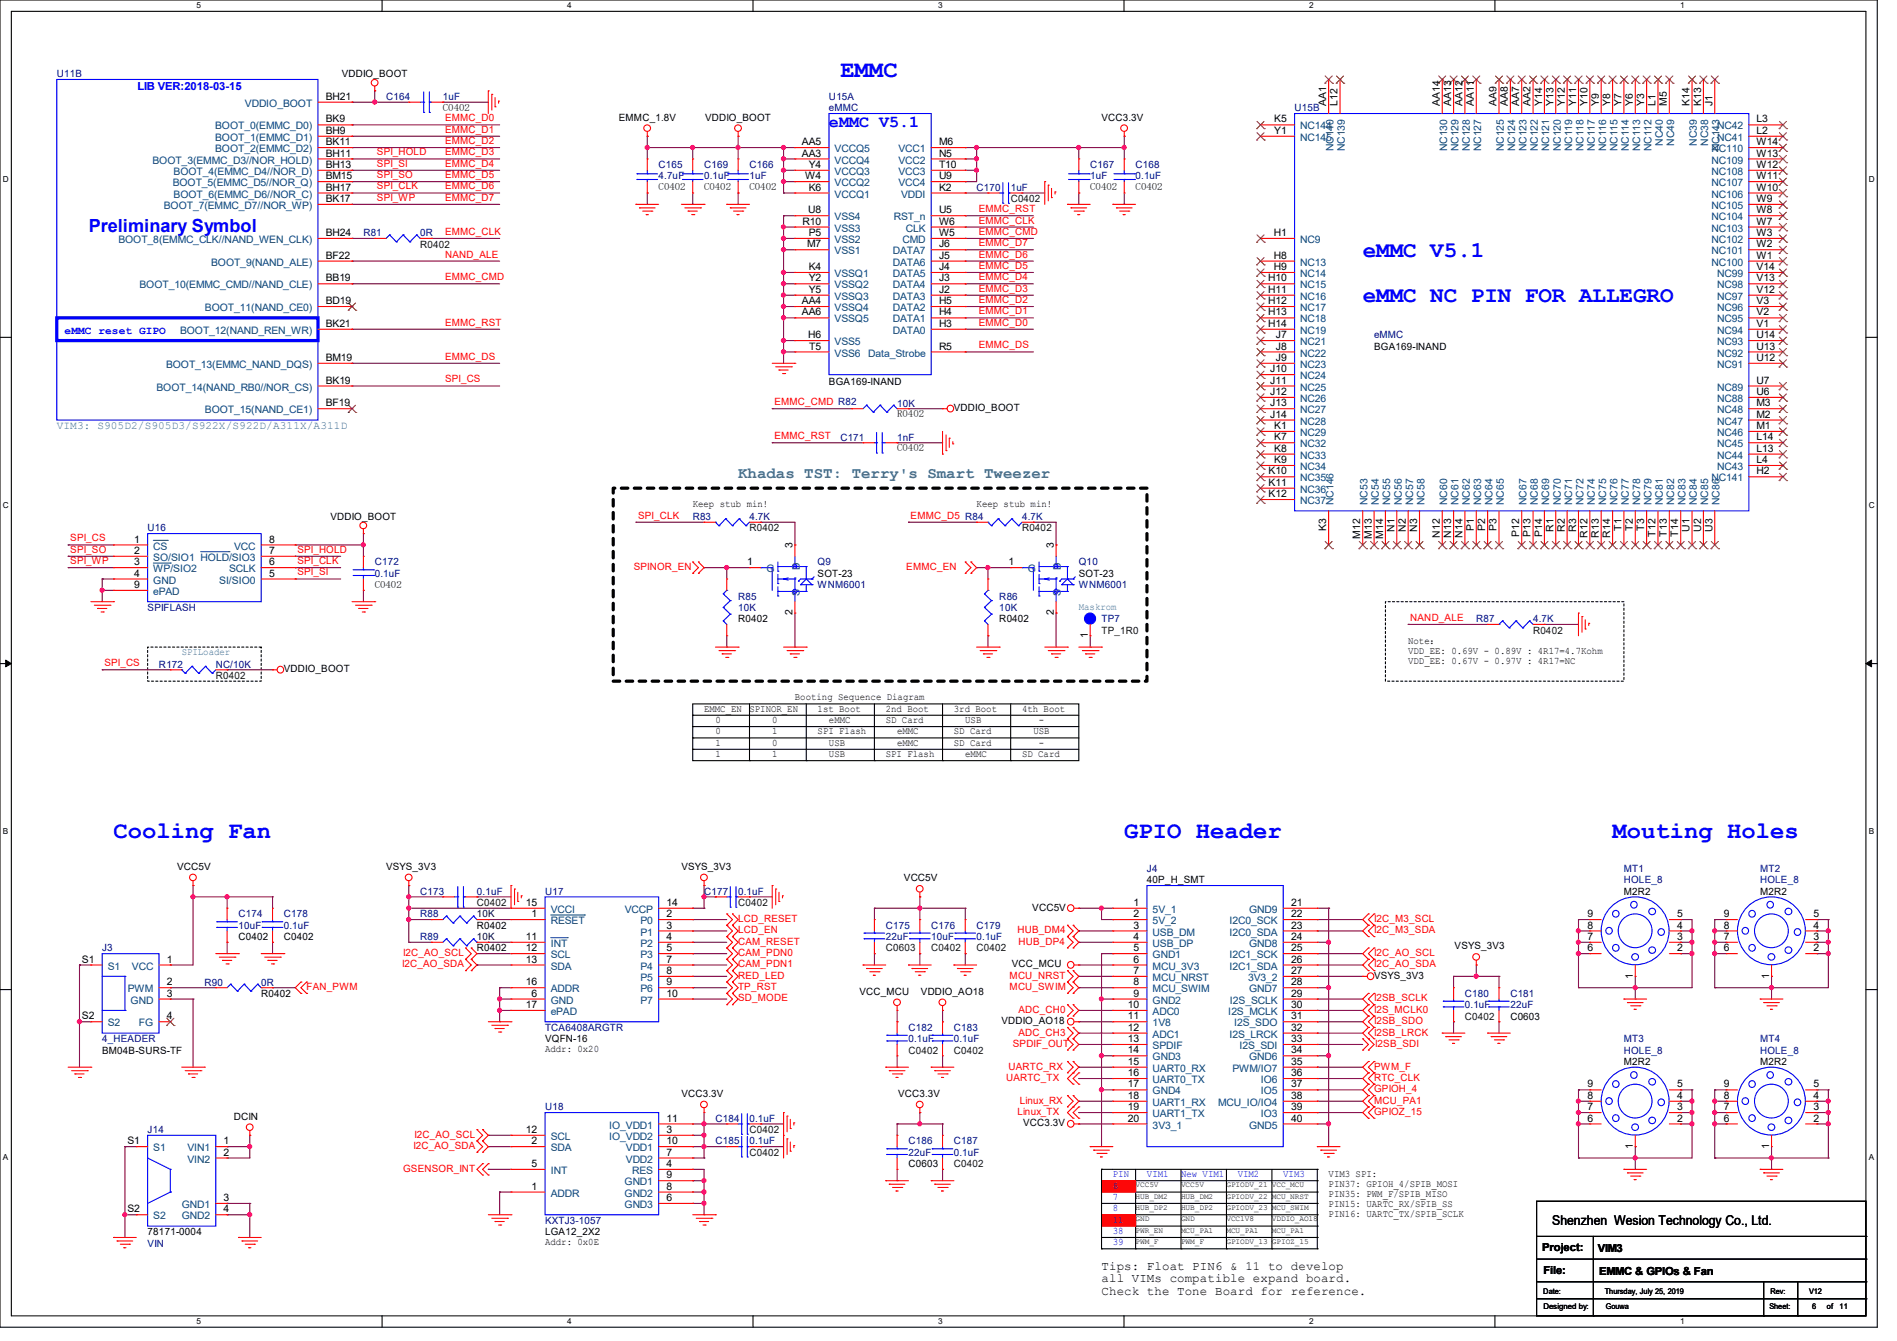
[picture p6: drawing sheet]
<svg xmlns="http://www.w3.org/2000/svg" width="297mm" height="210mm" viewBox="0 0 297 210" stroke-linecap="round" stroke-linejoin="round" font-family="sans-serif">
<defs><g id="words">
<g font-size="3.7" fill="#00f">
<text x="131.6" y="12.1">EMMC</text>
<text x="17.8" y="131.2">Cooling Fan</text>
<text x="176" y="131.2">GPIO Header</text>
<text x="252.5" y="131.2">Mouting Holes</text>
</g>
<g font-size="3.5" fill="#00f">
<text x="213.4" y="40.2">eMMC V5.1</text>
<text x="213.4" y="47.3">eMMC NC PIN FOR ALLEGRO</text>
</g>
<text font-size="2.8" fill="#00f" x="13.9" y="36.4">Preliminary Symbol</text>
<text font-size="2.6" fill="#00f" x="129.8" y="19.9">eMMC V5.1</text>
<text font-size="2.5" fill="#408080" x="115.6" y="74.9">Khadas TST: Terry's Smart Tweezer</text>
<text font-size="2.1" x="243" y="191.9">Shenzhen Wesion Technology Co., Ltd.</text>
<g font-size="1.9">
<text x="172.5" y="198.9">Tips: Float PIN6 &amp; 11 to develop</text>
<text x="172.5" y="200.8">all VIMs compatible expand board.</text>
<text x="172.5" y="202.8">Check the Tone Board for reference.</text>
</g>
<g font-size="1.7" fill="#00f">
<text x="21.5" y="14.1">LIB VER:2018-03-15</text>
<text x="10.1" y="52.3">eMMC reset GIPO</text>
</g>
<text font-size="1.7" fill="#408080" x="8.9" y="67.2">VIM3: S905D2/S905D3/S922X/S922D/A311X/A311D</text>
<g font-size="1.7">
<text x="241.5" y="196">Project:</text>
<text x="250.1" y="196.1">VIM3</text>
<text x="241.6" y="199.5">File:</text>
<text x="250.4" y="199.7">EMMC &amp; GPIOs &amp; Fan</text>
</g>
<g font-size="1.6" fill="#000080">
<text x="8.9" y="12.1">U11B</text>
<text x="60.5" y="15.7">C164</text>
<text x="69.3" y="15.7">1uF</text>
<text x="129.8" y="15.7">U15A</text>
<text x="129.8" y="17.4">eMMC</text>
<text x="202.7" y="17.4">U15B</text>
<text x="103.1" y="26.3">C165</text>
<text x="103.1" y="28.1">4.7uF</text>
<text x="110.2" y="26.3">C169</text>
<text x="110.2" y="28.1">0.1uF</text>
<text x="117.3" y="26.3">C166</text>
<text x="117.3" y="28.1">1uF</text>
<text x="152.9" y="29.9">C170</text>
<text x="158.2" y="29.9">1uF</text>
<text x="170.7" y="26.3">C167</text>
<text x="170.7" y="28.1">1uF</text>
<text x="177.8" y="26.3">C168</text>
<text x="177.8" y="28.1">0.1uF</text>
<text x="56.9" y="37">R81</text>
<text x="65.8" y="37">0R</text>
<text x="215.1" y="53">eMMC</text>
<text x="140.5" y="63.7">10K</text>
<text x="131.6" y="69">C171</text>
<text x="140.5" y="69">1nF</text>
<text x="23.1" y="83.2">U16</text>
<text x="108.5" y="81.4">R83</text>
<text x="117.3" y="81.4">4.7K</text>
<text x="160" y="81.4">4.7K</text>
<text x="58.7" y="88.6">C172</text>
<text x="128" y="88.6">Q9</text>
<text x="168.9" y="88.6">Q10</text>
<text x="23.1" y="95.7">SPIFLASH</text>
<text x="58.7" y="90.3">0.1uF</text>
<text x="115.6" y="93.9">R85</text>
<text x="115.6" y="95.7">10K</text>
<text x="128" y="92.1">WNM6001</text>
<text x="156.5" y="93.9">R86</text>
<text x="156.5" y="95.7">10K</text>
<text x="168.9" y="92.1">WNM6001</text>
<text x="172.5" y="97.4">TP7</text>
<text x="231.1" y="97.4">R87</text>
<text x="240" y="97.4">4.7K</text>
<text x="24.9" y="104.6">R172</text>
<text x="33.8" y="104.6">NC/10K</text>
<text x="179.6" y="136.6">J4</text>
<text x="254.3" y="136.6">MT1</text>
<text x="275.6" y="136.6">MT2</text>
<text x="37.3" y="143.7">C174</text>
<text x="44.4" y="143.7">C178</text>
<text x="65.8" y="143.7">R88</text>
<text x="65.8" y="140.1">C173</text>
<text x="74.7" y="140.1">0.1uF</text>
<text x="85.3" y="140.1">U17</text>
<text x="110.2" y="140.1">C177</text>
<text x="115.6" y="140.1">0.1uF</text>
<text x="254.3" y="138.3">HOLE_8</text>
<text x="275.6" y="138.3">HOLE_8</text>
<text x="16" y="149">J3</text>
<text x="37.3" y="145.5">10uF</text>
<text x="44.4" y="145.5">0.1uF</text>
<text x="65.8" y="147.2">R89</text>
<text x="138.7" y="145.5">C175</text>
<text x="138.7" y="147.2">22uF</text>
<text x="145.8" y="145.5">C176</text>
<text x="145.8" y="147.2">10uF</text>
<text x="152.9" y="145.5">C179</text>
<text x="152.9" y="147.2">0.1uF</text>
<text x="32" y="154.3">R90</text>
<text x="40.9" y="154.3">0R</text>
<text x="85.3" y="161.5">TCA6408ARGTR</text>
<text x="142.2" y="161.5">C182</text>
<text x="149.4" y="161.5">C183</text>
<text x="229.4" y="156.1">C180</text>
<text x="229.4" y="157.9">0.1uF</text>
<text x="236.5" y="156.1">C181</text>
<text x="236.5" y="157.9">22uF</text>
<text x="16" y="163.2">4_HEADER</text>
<text x="142.2" y="163.2">0.1uF</text>
<text x="149.4" y="163.2">0.1uF</text>
<text x="254.3" y="163.2">MT3</text>
<text x="254.3" y="165">HOLE_8</text>
<text x="275.6" y="163.2">MT4</text>
<text x="275.6" y="165">HOLE_8</text>
<text x="85.3" y="173.9">U18</text>
<text x="23.1" y="177.5">J14</text>
<text x="112" y="175.7">C184</text>
<text x="112" y="179.2">C185</text>
<text x="117.4" y="175.7">0.1uF</text>
<text x="117.4" y="179.2">0.1uF</text>
<text x="142.2" y="179.2">C186</text>
<text x="149.4" y="179.2">C187</text>
<text x="142.2" y="181">22uF</text>
<text x="149.4" y="181">0.1uF</text>
<text x="85.3" y="191.7">KXTJ3-1057</text>
<text x="23.1" y="195.2">VIN</text>
</g>
<g font-size="1.6" fill="#004080">
<text x="38.4" y="16.7">VDDIO_BOOT</text>
<text x="33.7" y="20.3">BOOT_0(EMMC_D0)</text>
<text x="33.7" y="22.1">BOOT_1(EMMC_D1)</text>
<text x="33.7" y="23.8">BOOT_2(EMMC_D2)</text>
<text x="130.7" y="23.8">VCCQ5</text>
<text x="140.7" y="23.8">VCC1</text>
<text x="203.6" y="22.1">NC145</text>
<text x="203.6" y="20.3">NC144</text>
<text x="208.8" y="23.7" transform="rotate(-90 208.8 23.7)">NC140</text>
<text x="210.6" y="23.7" transform="rotate(-90 210.6 23.7)">NC139</text>
<text x="226.6" y="23.7" transform="rotate(-90 226.6 23.7)">NC130</text>
<text x="228.3" y="23.7" transform="rotate(-90 228.3 23.7)">NC129</text>
<text x="230.1" y="23.7" transform="rotate(-90 230.1 23.7)">NC128</text>
<text x="231.9" y="23.7" transform="rotate(-90 231.9 23.7)">NC127</text>
<text x="235.5" y="23.7" transform="rotate(-90 235.5 23.7)">NC125</text>
<text x="237.2" y="23.7" transform="rotate(-90 237.2 23.7)">NC124</text>
<text x="239" y="23.7" transform="rotate(-90 239 23.7)">NC123</text>
<text x="240.8" y="23.7" transform="rotate(-90 240.8 23.7)">NC122</text>
<text x="242.6" y="23.7" transform="rotate(-90 242.6 23.7)">NC121</text>
<text x="244.4" y="23.7" transform="rotate(-90 244.4 23.7)">NC120</text>
<text x="246.1" y="23.7" transform="rotate(-90 246.1 23.7)">NC119</text>
<text x="247.9" y="23.7" transform="rotate(-90 247.9 23.7)">NC118</text>
<text x="249.7" y="23.7" transform="rotate(-90 249.7 23.7)">NC117</text>
<text x="251.5" y="23.7" transform="rotate(-90 251.5 23.7)">NC116</text>
<text x="253.2" y="23.7" transform="rotate(-90 253.2 23.7)">NC115</text>
<text x="255" y="23.7" transform="rotate(-90 255 23.7)">NC114</text>
<text x="256.8" y="23.7" transform="rotate(-90 256.8 23.7)">NC113</text>
<text x="258.6" y="23.7" transform="rotate(-90 258.6 23.7)">NC112</text>
<text x="260.4" y="22.8" transform="rotate(-90 260.4 22.8)">NC40</text>
<text x="262.1" y="22.8" transform="rotate(-90 262.1 22.8)">NC49</text>
<text x="265.7" y="22.8" transform="rotate(-90 265.7 22.8)">NC39</text>
<text x="267.5" y="22.8" transform="rotate(-90 267.5 22.8)">NC38</text>
<text x="268" y="23.8">NC110</text>
<text x="268.9" y="22.1">NC41</text>
<text x="268.9" y="20.3">NC42</text>
<text x="269.2" y="23.7" transform="rotate(-90 269.2 23.7)">NC143</text>
<text x="23.9" y="25.6">BOOT_3(EMMC_D3//NOR_HOLD)</text>
<text x="27.1" y="29.2">BOOT_5(EMMC_D5//NOR_Q)</text>
<text x="27.2" y="27.4">BOOT_4(EMMC_D4//NOR_D)</text>
<text x="130.7" y="29.2">VCCQ2</text>
<text x="130.7" y="27.4">VCCQ3</text>
<text x="130.7" y="25.6">VCCQ4</text>
<text x="140.7" y="25.6">VCC2</text>
<text x="140.7" y="27.4">VCC3</text>
<text x="140.7" y="29.2">VCC4</text>
<text x="268" y="29.2">NC107</text>
<text x="268" y="27.4">NC108</text>
<text x="268" y="25.6">NC109</text>
<text x="25.7" y="32.7">BOOT_7(EMMC_D7//NOR_WP)</text>
<text x="27.2" y="30.9">BOOT_6(EMMC_D6//NOR_C)</text>
<text x="130.7" y="30.9">VCCQ1</text>
<text x="130.7" y="34.5">VSS4</text>
<text x="140" y="34.5">RST_n</text>
<text x="141.1" y="30.9">VDDI</text>
<text x="268" y="34.5">NC104</text>
<text x="268" y="32.7">NC105</text>
<text x="268" y="30.9">NC106</text>
<text x="18.5" y="38.1">BOOT_8(EMMC_CLK//NAND_WEN_CLK)</text>
<text x="33.1" y="41.6">BOOT_9(NAND_ALE)</text>
<text x="130.7" y="39.8">VSS1</text>
<text x="130.7" y="38.1">VSS2</text>
<text x="130.7" y="36.3">VSS3</text>
<text x="139.8" y="41.6">DATA6</text>
<text x="139.8" y="39.8">DATA7</text>
<text x="141.3" y="38.1">CMD</text>
<text x="141.8" y="36.3">CLK</text>
<text x="203.6" y="38.1">NC9</text>
<text x="203.6" y="41.6">NC13</text>
<text x="268" y="41.6">NC100</text>
<text x="268" y="39.8">NC101</text>
<text x="268" y="38.1">NC102</text>
<text x="268" y="36.3">NC103</text>
<text x="21.8" y="45.2">BOOT_10(EMMC_CMD//NAND_CLE)</text>
<text x="130.7" y="43.4">VSSQ1</text>
<text x="130.7" y="45.2">VSSQ2</text>
<text x="130.7" y="46.9">VSSQ3</text>
<text x="139.8" y="46.9">DATA3</text>
<text x="139.8" y="45.2">DATA4</text>
<text x="139.8" y="43.4">DATA5</text>
<text x="203.6" y="43.4">NC14</text>
<text x="203.6" y="45.2">NC15</text>
<text x="203.6" y="46.9">NC16</text>
<text x="268.9" y="46.9">NC97</text>
<text x="268.9" y="45.2">NC98</text>
<text x="268.9" y="43.4">NC99</text>
<text x="28.2" y="52.3">BOOT_12(NAND_REN_WR)</text>
<text x="32.1" y="48.7">BOOT_11(NAND_CE0)</text>
<text x="130.7" y="48.7">VSSQ4</text>
<text x="130.7" y="50.5">VSSQ5</text>
<text x="139.8" y="52.3">DATA0</text>
<text x="139.8" y="50.5">DATA1</text>
<text x="139.8" y="48.7">DATA2</text>
<text x="203.6" y="48.7">NC17</text>
<text x="203.6" y="50.5">NC18</text>
<text x="203.6" y="52.3">NC19</text>
<text x="268.9" y="52.3">NC94</text>
<text x="268.9" y="50.5">NC95</text>
<text x="268.9" y="48.7">NC96</text>
<text x="26" y="57.6">BOOT_13(EMMC_NAND_DQS)</text>
<text x="130.7" y="54.1">VSS5</text>
<text x="130.7" y="55.8">VSS6</text>
<text x="135.9" y="55.8">Data_Strobe</text>
<text x="203.6" y="54.1">NC21</text>
<text x="203.6" y="55.8">NC22</text>
<text x="203.6" y="57.6">NC23</text>
<text x="203.6" y="59.4">NC24</text>
<text x="268.9" y="57.6">NC91</text>
<text x="268.9" y="55.8">NC92</text>
<text x="268.9" y="54.1">NC93</text>
<text x="24.5" y="61.2">BOOT_14(NAND_RB0//NOR_CS)</text>
<text x="32.1" y="64.7">BOOT_15(NAND_CE1)</text>
<text x="203.6" y="61.2">NC25</text>
<text x="203.6" y="63">NC26</text>
<text x="203.6" y="64.7">NC27</text>
<text x="268.9" y="64.7">NC48</text>
<text x="268.9" y="63">NC88</text>
<text x="268.9" y="61.2">NC89</text>
<text x="203.6" y="66.5">NC28</text>
<text x="203.6" y="68.3">NC29</text>
<text x="203.6" y="70.1">NC32</text>
<text x="203.6" y="71.8">NC33</text>
<text x="268.9" y="71.8">NC44</text>
<text x="268.9" y="70.1">NC45</text>
<text x="268.9" y="68.3">NC46</text>
<text x="268.9" y="66.5">NC47</text>
<text x="203.6" y="73.6">NC34</text>
<text x="203.6" y="75.4">NC35</text>
<text x="203.6" y="77.2">NC36</text>
<text x="268" y="75.4">NC141</text>
<text x="268.9" y="73.6">NC43</text>
<text x="203.6" y="79">NC37</text>
<text x="208.8" y="79.1" transform="rotate(-90 208.8 79.1)">NC146</text>
<text x="214.1" y="79.1" transform="rotate(-90 214.1 79.1)">NC53</text>
<text x="215.9" y="79.1" transform="rotate(-90 215.9 79.1)">NC54</text>
<text x="217.7" y="79.1" transform="rotate(-90 217.7 79.1)">NC55</text>
<text x="219.5" y="79.1" transform="rotate(-90 219.5 79.1)">NC56</text>
<text x="221.2" y="79.1" transform="rotate(-90 221.2 79.1)">NC57</text>
<text x="223" y="79.1" transform="rotate(-90 223 79.1)">NC58</text>
<text x="226.6" y="79.1" transform="rotate(-90 226.6 79.1)">NC60</text>
<text x="228.3" y="79.1" transform="rotate(-90 228.3 79.1)">NC61</text>
<text x="230.1" y="79.1" transform="rotate(-90 230.1 79.1)">NC62</text>
<text x="231.9" y="79.1" transform="rotate(-90 231.9 79.1)">NC63</text>
<text x="233.7" y="79.1" transform="rotate(-90 233.7 79.1)">NC64</text>
<text x="235.5" y="79.1" transform="rotate(-90 235.5 79.1)">NC65</text>
<text x="239" y="79.1" transform="rotate(-90 239 79.1)">NC67</text>
<text x="240.8" y="79.1" transform="rotate(-90 240.8 79.1)">NC68</text>
<text x="242.6" y="79.1" transform="rotate(-90 242.6 79.1)">NC69</text>
<text x="244.4" y="79.1" transform="rotate(-90 244.4 79.1)">NC70</text>
<text x="246.1" y="79.1" transform="rotate(-90 246.1 79.1)">NC71</text>
<text x="247.9" y="79.1" transform="rotate(-90 247.9 79.1)">NC72</text>
<text x="249.7" y="79.1" transform="rotate(-90 249.7 79.1)">NC74</text>
<text x="251.5" y="79.1" transform="rotate(-90 251.5 79.1)">NC75</text>
<text x="253.2" y="79.1" transform="rotate(-90 253.2 79.1)">NC76</text>
<text x="255" y="79.1" transform="rotate(-90 255 79.1)">NC77</text>
<text x="256.8" y="79.1" transform="rotate(-90 256.8 79.1)">NC78</text>
<text x="258.6" y="79.1" transform="rotate(-90 258.6 79.1)">NC79</text>
<text x="260.4" y="79.1" transform="rotate(-90 260.4 79.1)">NC81</text>
<text x="262.1" y="79.1" transform="rotate(-90 262.1 79.1)">NC82</text>
<text x="263.9" y="79.1" transform="rotate(-90 263.9 79.1)">NC83</text>
<text x="265.7" y="79.1" transform="rotate(-90 265.7 79.1)">NC84</text>
<text x="267.5" y="79.1" transform="rotate(-90 267.5 79.1)">NC85</text>
<text x="269.2" y="79.1" transform="rotate(-90 269.2 79.1)">NC86</text>
<text x="24" y="86.1">CS</text>
<text x="24" y="87.8">SO/SIO1 HOLD/SIO3</text>
<text x="24" y="89.6">WP/SIO2</text>
<text x="35.9" y="89.6">SCLK</text>
<text x="36.7" y="86.1">VCC</text>
<text x="120" y="89.6">G</text>
<text x="125.2" y="89.2" transform="rotate(-90 125.2 89.2)">D</text>
<text x="160.9" y="89.6">G</text>
<text x="166.1" y="89.2" transform="rotate(-90 166.1 89.2)">D</text>
<text x="24" y="91.4">GND</text>
<text x="24" y="93.2">ePAD</text>
<text x="34.3" y="91.4">SI/SIO0</text>
<text x="125.2" y="93.3" transform="rotate(-90 125.2 93.3)">S</text>
<text x="166.1" y="93.3" transform="rotate(-90 166.1 93.3)">S</text>
<text x="86.2" y="143">VCCI</text>
<text x="97.8" y="143">VCCP</text>
<text x="180.5" y="143">5V_1</text>
<text x="195.6" y="143">GND9</text>
<text x="86.2" y="148.3">INT</text>
<text x="86.2" y="144.7">RESET</text>
<text x="100.3" y="148.3">P2</text>
<text x="100.3" y="146.5">P1</text>
<text x="100.3" y="144.7">P0</text>
<text x="180.5" y="144.7">5V_2</text>
<text x="180.5" y="146.5">USB_DM</text>
<text x="180.5" y="148.3">USB_DP</text>
<text x="192.5" y="144.7">I2C0_SCK</text>
<text x="192.5" y="146.5">I2C0_SDA</text>
<text x="195.6" y="148.3">GND8</text>
<text x="16.9" y="151.9">S1</text>
<text x="20" y="155.4">PWM</text>
<text x="20.7" y="151.9">VCC</text>
<text x="86.2" y="150.1">SCL</text>
<text x="86.2" y="151.9">SDA</text>
<text x="86.2" y="155.4">ADDR</text>
<text x="100.3" y="150.1">P3</text>
<text x="100.3" y="151.9">P4</text>
<text x="100.3" y="153.6">P5</text>
<text x="100.3" y="155.4">P6</text>
<text x="180.5" y="150.1">GND1</text>
<text x="180.5" y="151.9">MCU_3V3</text>
<text x="180.5" y="153.6">MCU_NRST</text>
<text x="180.5" y="155.4">MCU_SWIM</text>
<text x="192.5" y="150.1">I2C1_SCK</text>
<text x="192.5" y="151.9">I2C1_SDA</text>
<text x="195.4" y="153.6">3V3_2</text>
<text x="195.6" y="155.4">GND7</text>
<text x="16.9" y="160.7">S2</text>
<text x="20.4" y="157.2">GND</text>
<text x="21.8" y="160.7">FG</text>
<text x="86.2" y="157.2">GND</text>
<text x="86.2" y="159">ePAD</text>
<text x="100.3" y="157.2">P7</text>
<text x="180.5" y="157.2">GND2</text>
<text x="180.5" y="159">ADC0</text>
<text x="180.5" y="160.7">1V8</text>
<text x="192.3" y="159">I2S_MCLK</text>
<text x="192.6" y="157.2">I2S_SCLK</text>
<text x="193.2" y="160.7">I2S_SDO</text>
<text x="180.5" y="162.5">ADC1</text>
<text x="180.5" y="164.3">SPDIF</text>
<text x="180.5" y="166.1">GND3</text>
<text x="180.5" y="167.9">UART0_RX</text>
<text x="192.5" y="162.5">I2S_LRCK</text>
<text x="193" y="167.9">PWM/IO7</text>
<text x="194.1" y="164.3">I2S_SDI</text>
<text x="195.6" y="166.1">GND6</text>
<text x="180.5" y="169.6">UART0_TX</text>
<text x="180.5" y="171.4">GND4</text>
<text x="180.5" y="173.2">UART1_RX</text>
<text x="190.7" y="173.2">MCU_IO/IO4</text>
<text x="197.4" y="169.6">IO6</text>
<text x="197.4" y="171.4">IO5</text>
<text x="86.2" y="178.5">SCL</text>
<text x="95.4" y="178.5">IO_VDD2</text>
<text x="95.4" y="176.7">IO_VDD1</text>
<text x="180.5" y="175">UART1_TX</text>
<text x="180.5" y="176.7">3V3_1</text>
<text x="195.6" y="176.7">GND5</text>
<text x="197.4" y="175">IO3</text>
<text x="24" y="180.3">S1</text>
<text x="29.3" y="180.3">VIN1</text>
<text x="29.3" y="182.1">VIN2</text>
<text x="86.2" y="180.3">SDA</text>
<text x="86.2" y="183.9">INT</text>
<text x="97.8" y="185.6">GND1</text>
<text x="98" y="182.1">VDD2</text>
<text x="98" y="180.3">VDD1</text>
<text x="99" y="183.9">RES</text>
<text x="24" y="191">S2</text>
<text x="28.4" y="189.2">GND1</text>
<text x="28.4" y="191">GND2</text>
<text x="86.2" y="187.4">ADDR</text>
<text x="97.8" y="189.2">GND3</text>
<text x="97.8" y="187.4">GND2</text>
</g>
<g font-size="1.6">
<text x="51" y="15.6">BH21</text>
<text x="53.5" y="12.1">VDDIO_BOOT</text>
<text x="207.6" y="16.6" transform="rotate(-90 207.6 16.6)">AA1</text>
<text x="209.4" y="16.6" transform="rotate(-90 209.4 16.6)">L12</text>
<text x="225.4" y="16.6" transform="rotate(-90 225.4 16.6)">AA14</text>
<text x="227.2" y="16.6" transform="rotate(-90 227.2 16.6)">AA13</text>
<text x="229" y="16.6" transform="rotate(-90 229 16.6)">AA12</text>
<text x="230.8" y="16.6" transform="rotate(-90 230.8 16.6)">AA11</text>
<text x="234.3" y="16.6" transform="rotate(-90 234.3 16.6)">AA9</text>
<text x="236.1" y="16.6" transform="rotate(-90 236.1 16.6)">AA8</text>
<text x="237.9" y="16.6" transform="rotate(-90 237.9 16.6)">AA7</text>
<text x="239.7" y="16.6" transform="rotate(-90 239.7 16.6)">AA2</text>
<text x="241.4" y="16.6" transform="rotate(-90 241.4 16.6)">Y14</text>
<text x="243.2" y="16.6" transform="rotate(-90 243.2 16.6)">Y13</text>
<text x="245" y="16.6" transform="rotate(-90 245 16.6)">Y12</text>
<text x="246.8" y="16.6" transform="rotate(-90 246.8 16.6)">Y11</text>
<text x="248.5" y="16.6" transform="rotate(-90 248.5 16.6)">Y10</text>
<text x="250.3" y="16.6" transform="rotate(-90 250.3 16.6)">Y9</text>
<text x="252.1" y="16.6" transform="rotate(-90 252.1 16.6)">Y8</text>
<text x="253.9" y="16.6" transform="rotate(-90 253.9 16.6)">Y7</text>
<text x="255.7" y="16.6" transform="rotate(-90 255.7 16.6)">Y6</text>
<text x="257.4" y="16.6" transform="rotate(-90 257.4 16.6)">Y3</text>
<text x="259.2" y="16.6" transform="rotate(-90 259.2 16.6)">L1</text>
<text x="261" y="16.6" transform="rotate(-90 261 16.6)">M5</text>
<text x="264.5" y="16.6" transform="rotate(-90 264.5 16.6)">K14</text>
<text x="266.3" y="16.6" transform="rotate(-90 266.3 16.6)">K13</text>
<text x="268.1" y="16.6" transform="rotate(-90 268.1 16.6)">J1</text>
<text x="51" y="19.2">BK9</text>
<text x="51" y="21">BH9</text>
<text x="51" y="22.7">BK11</text>
<text x="96.9" y="18.9">EMMC_1.8V</text>
<text x="110.4" y="18.9">VDDIO_BOOT</text>
<text x="125.6" y="22.7">AA5</text>
<text x="147" y="22.7">M6</text>
<text x="172.5" y="18.9">VCC3.3V</text>
<text x="199.5" y="21">Y1</text>
<text x="199.5" y="19.2">K5</text>
<text x="275" y="21">L2</text>
<text x="275" y="19.2">L3</text>
<text x="275" y="22.7">W14</text>
<text x="51" y="24.5">BH11</text>
<text x="51" y="26.3">BH13</text>
<text x="51" y="28.1">BM15</text>
<text x="51" y="29.8">BH17</text>
<text x="125.6" y="24.5">AA3</text>
<text x="126.1" y="28.1">W4</text>
<text x="126.6" y="29.8">K6</text>
<text x="126.6" y="26.3">Y4</text>
<text x="147" y="24.5">N5</text>
<text x="147" y="26.3">T10</text>
<text x="147" y="28.1">U9</text>
<text x="147" y="29.8">K2</text>
<text x="275" y="29.8">W10</text>
<text x="275" y="28.1">W11</text>
<text x="275" y="26.3">W12</text>
<text x="275" y="24.5">W13</text>
<text x="51" y="31.6">BK17</text>
<text x="125.6" y="35.2">R10</text>
<text x="126.5" y="33.4">U8</text>
<text x="147" y="35.2">W6</text>
<text x="147" y="33.4">U5</text>
<text x="275" y="35.2">W7</text>
<text x="275" y="33.4">W8</text>
<text x="275" y="31.6">W9</text>
<text x="51" y="40.5">BF22</text>
<text x="51" y="37">BH24</text>
<text x="126.4" y="38.7">M7</text>
<text x="126.6" y="37">P5</text>
<text x="147" y="37">W5</text>
<text x="147" y="40.5">J5</text>
<text x="147" y="38.7">J6</text>
<text x="199.4" y="37">H1</text>
<text x="199.4" y="40.5">H8</text>
<text x="275" y="40.5">W1</text>
<text x="275" y="38.7">W2</text>
<text x="275" y="37">W3</text>
<text x="51" y="47.6">BD19</text>
<text x="51" y="44.1">BB19</text>
<text x="125.6" y="47.6">AA4</text>
<text x="126.6" y="42.3">K4</text>
<text x="126.6" y="44.1">Y2</text>
<text x="126.6" y="45.8">Y5</text>
<text x="147" y="47.6">H5</text>
<text x="147" y="45.8">J2</text>
<text x="147" y="44.1">J3</text>
<text x="147" y="42.3">J4</text>
<text x="198.5" y="44.1">H10</text>
<text x="198.5" y="45.8">H11</text>
<text x="198.5" y="47.6">H12</text>
<text x="199.4" y="42.3">H9</text>
<text x="275" y="47.6">V3</text>
<text x="275" y="45.8">V12</text>
<text x="275" y="44.1">V13</text>
<text x="275" y="42.3">V14</text>
<text x="51" y="51.2">BK21</text>
<text x="125.6" y="49.4">AA6</text>
<text x="126.5" y="53">H6</text>
<text x="147" y="51.2">H3</text>
<text x="147" y="49.4">H4</text>
<text x="198.5" y="49.4">H13</text>
<text x="198.5" y="51.2">H14</text>
<text x="199.8" y="53">J7</text>
<text x="275" y="53">U14</text>
<text x="275" y="51.2">V1</text>
<text x="275" y="49.4">V2</text>
<text x="51" y="56.5">BM19</text>
<text x="126.7" y="54.7">T5</text>
<text x="147" y="54.7">R5</text>
<text x="198.9" y="58.3">J10</text>
<text x="199.8" y="54.7">J8</text>
<text x="199.8" y="56.5">J9</text>
<text x="215.1" y="54.8">BGA169-INAND</text>
<text x="275" y="56.5">U12</text>
<text x="275" y="54.7">U13</text>
<text x="51" y="63.6">BF19</text>
<text x="51" y="60.1">BK19</text>
<text x="129.8" y="60.3">BGA169-INAND</text>
<text x="149.4" y="64.4">VDDIO_BOOT</text>
<text x="198.9" y="60.1">J11</text>
<text x="198.9" y="61.8">J12</text>
<text x="198.9" y="63.6">J13</text>
<text x="198.9" y="65.4">J14</text>
<text x="275" y="65.4">M2</text>
<text x="275" y="63.6">M3</text>
<text x="275" y="61.8">U6</text>
<text x="275" y="60.1">U7</text>
<text x="199.5" y="67.2">K1</text>
<text x="199.5" y="69">K7</text>
<text x="199.5" y="70.7">K8</text>
<text x="275" y="70.7">L13</text>
<text x="275" y="69">L14</text>
<text x="275" y="67.2">M1</text>
<text x="198.6" y="74.3">K10</text>
<text x="198.6" y="76.1">K11</text>
<text x="198.6" y="77.9">K12</text>
<text x="199.5" y="72.5">K9</text>
<text x="275" y="72.5">L4</text>
<text x="275" y="74.3">H2</text>
<text x="51.7" y="81.4">VDDIO_BOOT</text>
<text x="108.5" y="79.5">Keep stub min!</text>
<text x="152.9" y="79.5">Keep stub min!</text>
<text x="207.6" y="83.2" transform="rotate(-90 207.6 83.2)">K3</text>
<text x="218.3" y="83.3" transform="rotate(-90 218.3 83.3)">N1</text>
<text x="220.1" y="83.3" transform="rotate(-90 220.1 83.3)">N2</text>
<text x="221.9" y="83.3" transform="rotate(-90 221.9 83.3)">N3</text>
<text x="230.8" y="83.2" transform="rotate(-90 230.8 83.2)">P1</text>
<text x="232.5" y="83.2" transform="rotate(-90 232.5 83.2)">P2</text>
<text x="234.3" y="83.2" transform="rotate(-90 234.3 83.2)">P3</text>
<text x="243.2" y="83.3" transform="rotate(-90 243.2 83.3)">R1</text>
<text x="245" y="83.3" transform="rotate(-90 245 83.3)">R2</text>
<text x="246.8" y="83.3" transform="rotate(-90 246.8 83.3)">R3</text>
<text x="253.9" y="83.1" transform="rotate(-90 253.9 83.1)">T1</text>
<text x="255.7" y="83.1" transform="rotate(-90 255.7 83.1)">T2</text>
<text x="257.4" y="83.1" transform="rotate(-90 257.4 83.1)">T3</text>
<text x="264.5" y="83.3" transform="rotate(-90 264.5 83.3)">U1</text>
<text x="266.3" y="83.3" transform="rotate(-90 266.3 83.3)">U2</text>
<text x="268.1" y="83.3" transform="rotate(-90 268.1 83.3)">U3</text>
<text x="21" y="85">1</text>
<text x="21" y="86.7">2</text>
<text x="21" y="88.5">3</text>
<text x="42.1" y="88.5">6</text>
<text x="42.1" y="86.7">7</text>
<text x="42.1" y="85">8</text>
<text x="117" y="88.5">1</text>
<text x="124.1" y="85.9" transform="rotate(-90 124.1 85.9)">3</text>
<text x="157.9" y="88.5">1</text>
<text x="165" y="85.9" transform="rotate(-90 165 85.9)">3</text>
<text x="213" y="84.4" transform="rotate(-90 213 84.4)">M12</text>
<text x="214.8" y="84.4" transform="rotate(-90 214.8 84.4)">M13</text>
<text x="216.5" y="84.4" transform="rotate(-90 216.5 84.4)">M14</text>
<text x="225.4" y="84.2" transform="rotate(-90 225.4 84.2)">N12</text>
<text x="227.2" y="84.2" transform="rotate(-90 227.2 84.2)">N13</text>
<text x="229" y="84.2" transform="rotate(-90 229 84.2)">N14</text>
<text x="237.9" y="84.1" transform="rotate(-90 237.9 84.1)">P12</text>
<text x="239.7" y="84.1" transform="rotate(-90 239.7 84.1)">P13</text>
<text x="241.4" y="84.1" transform="rotate(-90 241.4 84.1)">P14</text>
<text x="248.5" y="84.2" transform="rotate(-90 248.5 84.2)">R12</text>
<text x="250.3" y="84.2" transform="rotate(-90 250.3 84.2)">R13</text>
<text x="252.1" y="84.2" transform="rotate(-90 252.1 84.2)">R14</text>
<text x="259.2" y="84" transform="rotate(-90 259.2 84)">T12</text>
<text x="261" y="84" transform="rotate(-90 261 84)">T13</text>
<text x="262.8" y="84" transform="rotate(-90 262.8 84)">T14</text>
<text x="21" y="90.3">4</text>
<text x="21" y="92.1">9</text>
<text x="42.1" y="90.3">5</text>
<text x="128" y="90.3">SOT-23</text>
<text x="168.9" y="90.3">SOT-23</text>
<text x="115.6" y="97.4">R0402</text>
<text x="124.1" y="96.3" transform="rotate(-90 124.1 96.3)">2</text>
<text x="156.5" y="97.4">R0402</text>
<text x="165" y="96.3" transform="rotate(-90 165 96.3)">2</text>
<text x="170.3" y="99.9" transform="rotate(-90 170.3 99.9)">1</text>
<text x="220.5" y="100.8">Note：</text>
<text x="44.4" y="105.3">VDDIO_BOOT</text>
<text x="220.5" y="102.4">VDD_EE: 0.69V - 0.89V : 4R17=4.7Kohm</text>
<text x="220.5" y="103.9">VDD_EE: 0.67V - 0.97V : 4R17=NC</text>
<text x="110.2" y="111.5">EMMC_EN</text>
<text x="112" y="113.2">0</text>
<text x="117.3" y="111.5">SPINOR_EN</text>
<text x="120.9" y="113.2">0</text>
<text x="124.5" y="109.7">Booting Sequence Diagram</text>
<text x="128" y="111.5">1st Boot</text>
<text x="129.8" y="113.2">eMMC</text>
<text x="138.7" y="113.2">SD Card</text>
<text x="138.7" y="111.5">2nd Boot</text>
<text x="149.3" y="111.5">3rd Boot</text>
<text x="151.1" y="113.2">USB</text>
<text x="160" y="111.5">4th Boot</text>
<text x="162.6" y="113.2">-</text>
<text x="112" y="115">0</text>
<text x="112" y="116.8">1</text>
<text x="112" y="118.6">1</text>
<text x="120.9" y="118.6">1</text>
<text x="120.9" y="115">1</text>
<text x="120.9" y="116.8">0</text>
<text x="128" y="115">SPI Flash</text>
<text x="129.8" y="116.8">USB</text>
<text x="129.8" y="118.6">USB</text>
<text x="138.7" y="118.6">SPI Flash</text>
<text x="140.5" y="115">eMMC</text>
<text x="140.5" y="116.8">eMMC</text>
<text x="149.3" y="116.8">SD Card</text>
<text x="149.3" y="115">SD Card</text>
<text x="151.1" y="118.6">eMMC</text>
<text x="160" y="118.6">SD Card</text>
<text x="161.8" y="115">USB</text>
<text x="162.6" y="116.8">-</text>
<text x="27.7" y="136.2">VCC5V</text>
<text x="60.5" y="136.2">VSYS_3V3</text>
<text x="106.7" y="136.2">VSYS_3V3</text>
<text x="82.3" y="141.9">15</text>
<text x="83.2" y="143.6">1</text>
<text x="104.3" y="143.6">2</text>
<text x="104.3" y="141.9">14</text>
<text x="141.5" y="138">VCC5V</text>
<text x="161.6" y="142.6">VCC5V</text>
<text x="177.5" y="141.9">1</text>
<text x="177.5" y="143.6">2</text>
<text x="179.6" y="138.3">40P_H_SMT</text>
<text x="202.1" y="141.9">21</text>
<text x="202.1" y="143.6">22</text>
<text x="248.6" y="143.6">9</text>
<text x="254.3" y="140.1">M2R2</text>
<text x="262.6" y="143.6">5</text>
<text x="269.9" y="143.6">9</text>
<text x="275.6" y="140.1">M2R2</text>
<text x="283.9" y="143.6">5</text>
<text x="37.3" y="147.2">C0402</text>
<text x="44.4" y="147.2">C0402</text>
<text x="74.7" y="145.5">R0402</text>
<text x="74.7" y="149">R0402</text>
<text x="82.3" y="149">12</text>
<text x="82.3" y="147.2">11</text>
<text x="104.3" y="147.2">4</text>
<text x="104.3" y="145.4">3</text>
<text x="104.3" y="149">5</text>
<text x="177.5" y="145.4">3</text>
<text x="177.5" y="147.2">4</text>
<text x="177.5" y="149">5</text>
<text x="202.1" y="145.4">23</text>
<text x="202.1" y="147.2">24</text>
<text x="202.1" y="149">25</text>
<text x="227.8" y="148.7">VSYS_3V3</text>
<text x="248.6" y="149">6</text>
<text x="248.6" y="147.2">7</text>
<text x="248.6" y="145.4">8</text>
<text x="262.6" y="149">2</text>
<text x="262.6" y="147.2">3</text>
<text x="262.6" y="145.4">4</text>
<text x="269.9" y="149">6</text>
<text x="269.9" y="147.2">7</text>
<text x="269.9" y="145.4">8</text>
<text x="283.9" y="149">2</text>
<text x="283.9" y="147.2">3</text>
<text x="283.9" y="145.4">4</text>
<text x="12.8" y="150.8">S1</text>
<text x="26.1" y="150.8">1</text>
<text x="26.1" y="154.3">2</text>
<text x="82.3" y="150.8">13</text>
<text x="82.3" y="154.3">16</text>
<text x="104.3" y="150.8">7</text>
<text x="104.3" y="152.5">8</text>
<text x="104.3" y="154.3">9</text>
<text x="134.6" y="155.8">VCC_MCU</text>
<text x="144.2" y="155.8">VDDIO_AO18</text>
<text x="158.4" y="151.5">VCC_MCU</text>
<text x="177.5" y="150.8">6</text>
<text x="177.5" y="152.5">7</text>
<text x="177.5" y="154.3">8</text>
<text x="202.1" y="150.8">26</text>
<text x="202.1" y="152.5">27</text>
<text x="202.1" y="154.3">28</text>
<text x="215.1" y="153.3">VSYS_3V3</text>
<text x="255.7" y="153.2" transform="rotate(-90 255.7 153.2)">1</text>
<text x="277" y="153.2" transform="rotate(-90 277 153.2)">1</text>
<text x="12.8" y="159.6">S2</text>
<text x="26.1" y="156.1">3</text>
<text x="26.1" y="159.6">4</text>
<text x="40.9" y="156.1">R0402</text>
<text x="82.3" y="157.9">17</text>
<text x="83.2" y="156.1">6</text>
<text x="104.3" y="156.1">10</text>
<text x="156.8" y="160.4">VDDIO_AO18</text>
<text x="176.6" y="157.9">10</text>
<text x="176.6" y="159.6">11</text>
<text x="176.6" y="161.4">12</text>
<text x="177.5" y="156.1">9</text>
<text x="202.1" y="156.1">29</text>
<text x="202.1" y="157.9">30</text>
<text x="202.1" y="159.6">31</text>
<text x="202.1" y="161.4">32</text>
<text x="236.5" y="159.7">C0603</text>
<text x="16" y="165">BM04B-SURS-TF</text>
<text x="85.3" y="164.8">Addr: 0x20</text>
<text x="85.3" y="163.2">VQFN-16</text>
<text x="176.6" y="163.2">13</text>
<text x="176.6" y="165">14</text>
<text x="176.6" y="166.8">15</text>
<text x="202.1" y="163.2">33</text>
<text x="202.1" y="166.8">35</text>
<text x="202.1" y="165">34</text>
<text x="254.3" y="166.8">M2R2</text>
<text x="275.6" y="166.8">M2R2</text>
<text x="106.7" y="171.8">VCC3.3V</text>
<text x="140.6" y="171.8">VCC3.3V</text>
<text x="176.6" y="168.5">16</text>
<text x="176.6" y="170.3">17</text>
<text x="176.6" y="172.1">18</text>
<text x="176.6" y="173.9">19</text>
<text x="202.1" y="168.5">36</text>
<text x="202.1" y="170.3">37</text>
<text x="202.1" y="172.1">38</text>
<text x="202.1" y="173.9">39</text>
<text x="248.6" y="173.9">7</text>
<text x="248.6" y="172.1">8</text>
<text x="248.6" y="170.3">9</text>
<text x="262.6" y="173.9">3</text>
<text x="262.6" y="172.1">4</text>
<text x="262.6" y="170.3">5</text>
<text x="269.9" y="173.9">7</text>
<text x="269.9" y="172.1">8</text>
<text x="269.9" y="170.3">9</text>
<text x="283.9" y="173.9">3</text>
<text x="283.9" y="172.1">4</text>
<text x="283.9" y="170.3">5</text>
<text x="19.9" y="179.2">S1</text>
<text x="35" y="179.2">1</text>
<text x="36.6" y="175.3">DCIN</text>
<text x="82.3" y="177.4">12</text>
<text x="83.2" y="179.2">2</text>
<text x="104.3" y="177.4">3</text>
<text x="104.3" y="179.2">10</text>
<text x="104.3" y="175.6">11</text>
<text x="160.2" y="176.4">VCC3.3V</text>
<text x="176.6" y="175.6">20</text>
<text x="202.1" y="175.6">40</text>
<text x="248.6" y="175.6">6</text>
<text x="255.7" y="179.9" transform="rotate(-90 255.7 179.9)">1</text>
<text x="262.6" y="175.6">2</text>
<text x="269.9" y="175.6">6</text>
<text x="277" y="179.9" transform="rotate(-90 277 179.9)">1</text>
<text x="283.9" y="175.6">2</text>
<text x="35" y="181">2</text>
<text x="83.2" y="182.8">5</text>
<text x="104.3" y="182.8">4</text>
<text x="104.3" y="181">7</text>
<text x="104.3" y="184.5">9</text>
<text x="142.2" y="182.8">C0603</text>
<text x="208" y="184.4">VIM3 SPI:</text>
<text x="208" y="185.9">PIN37: GPIOH_4/SPIB_MOSI</text>
<text x="19.9" y="189.9">S2</text>
<text x="35" y="188.1">3</text>
<text x="35" y="189.9">4</text>
<text x="83.2" y="186.3">1</text>
<text x="104.3" y="188.1">6</text>
<text x="104.3" y="186.3">8</text>
<text x="208" y="187.5">PIN35: PWM_F/SPIB_MISO</text>
<text x="208" y="189.1">PIN15: UARTC_RX/SPIB_SS</text>
<text x="208" y="190.6">PIN16: UARTC_TX/SPIB_SCLK</text>
<text x="23.1" y="193.5">78171-0004</text>
<text x="85.3" y="195">Addr: 0x0E</text>
<text x="85.3" y="193.5">LGA12_2X2</text>
</g>
<g font-size="1.6" fill="#004000">
<text x="69.3" y="17.4">C0402</text>
<text x="103.1" y="29.8">C0402</text>
<text x="110.2" y="29.8">C0402</text>
<text x="117.3" y="29.8">C0402</text>
<text x="170.7" y="29.8">C0402</text>
<text x="177.8" y="29.8">C0402</text>
<text x="158.2" y="31.7">C0402</text>
<text x="65.8" y="38.8">R0402</text>
<text x="140.5" y="65.4">R0402</text>
<text x="140.5" y="70.7">C0402</text>
<text x="117.3" y="83.2">R0402</text>
<text x="160" y="83.2">R0402</text>
<text x="58.7" y="92">C0402</text>
<text x="172.5" y="99.2">TP_1R0</text>
<text x="240" y="99.2">R0402</text>
<text x="33.8" y="106.3">R0402</text>
<text x="74.7" y="141.9">C0402</text>
<text x="115.6" y="141.9">C0402</text>
<text x="138.7" y="149">C0603</text>
<text x="145.8" y="149">C0402</text>
<text x="152.9" y="149">C0402</text>
<text x="229.4" y="159.7">C0402</text>
<text x="142.2" y="165">C0402</text>
<text x="149.4" y="165">C0402</text>
<text x="117.3" y="177.5">C0402</text>
<text x="117.3" y="181">C0402</text>
<text x="149.4" y="182.8">C0402</text>
</g>
<g font-size="1.6" fill="#f00">
<text x="69.7" y="20.8">EMMC_D1</text>
<text x="69.7" y="22.6">EMMC_D2</text>
<text x="69.7" y="19">EMMC_D0</text>
<text x="59" y="24.3">SPI_HOLD</text>
<text x="59" y="26.1">SPI_SI</text>
<text x="59" y="29.7">SPI_CLK</text>
<text x="59" y="27.9">SPI_SO</text>
<text x="69.7" y="27.9">EMMC_D5</text>
<text x="69.7" y="24.3">EMMC_D3</text>
<text x="69.7" y="26.1">EMMC_D4</text>
<text x="69.7" y="29.7">EMMC_D6</text>
<text x="59" y="31.5">SPI_WP</text>
<text x="69.7" y="31.5">EMMC_D7</text>
<text x="153.2" y="33.2">EMMC_RST</text>
<text x="153.2" y="35">EMMC_CLK</text>
<text x="69.7" y="36.8">EMMC_CLK</text>
<text x="69.7" y="40.3">NAND_ALE</text>
<text x="153.2" y="40.3">EMMC_D6</text>
<text x="153.2" y="38.6">EMMC_D7</text>
<text x="153.2" y="36.8">EMMC_CMD</text>
<text x="69.7" y="43.9">EMMC_CMD</text>
<text x="153.2" y="42.1">EMMC_D5</text>
<text x="153.2" y="43.9">EMMC_D4</text>
<text x="153.2" y="47.5">EMMC_D2</text>
<text x="153.2" y="45.7">EMMC_D3</text>
<text x="69.7" y="51">EMMC_RST</text>
<text x="153.2" y="49.2">EMMC_D1</text>
<text x="153.2" y="51">EMMC_D0</text>
<text x="69.7" y="56.3">EMMC_DS</text>
<text x="69.7" y="59.9">SPI_CS</text>
<text x="153.2" y="54.6">EMMC_DS</text>
<text x="121.2" y="63.5">EMMC_CMD R82</text>
<text x="121.2" y="68.8">EMMC_RST</text>
<text x="99.9" y="81.2">SPI_CLK</text>
<text x="142.6" y="81.2">EMMC_D5 R84</text>
<text x="11" y="84.8">SPI_CS</text>
<text x="11" y="86.6">SPI_SO</text>
<text x="11" y="88.3">SPI_WP</text>
<text x="46.6" y="86.6">SPI_HOLD</text>
<text x="46.6" y="88.3">SPI_CLK</text>
<text x="99.2" y="89.3">SPINOR_EN</text>
<text x="141.9" y="89.3">EMMC_EN</text>
<text x="46.6" y="90.1">SPI_SI</text>
<text x="220.8" y="97.2">NAND_ALE</text>
<text x="16.3" y="104.3">SPI_CS</text>
<text x="63.1" y="149.7">I2C_AO_SCL</text>
<text x="115.6" y="144.4">LCD_RESET</text>
<text x="115.6" y="146.2">LCD_EN</text>
<text x="115.6" y="148">CAM_RESET</text>
<text x="115.6" y="149.7">CAM_PDN0</text>
<text x="159.3" y="146.2">HUB_DM4</text>
<text x="159.5" y="148">HUB_DP4</text>
<text x="215.1" y="149.7">I2C_AO_SCL</text>
<text x="215.1" y="144.4">I2C_M3_SCL</text>
<text x="215.1" y="146.2">I2C_M3_SDA</text>
<text x="48" y="155.1">FAN_PWM</text>
<text x="62.9" y="151.5">I2C_AO_SDA</text>
<text x="115.6" y="151.5">CAM_PDN1</text>
<text x="115.6" y="155.1">TP_RST</text>
<text x="115.6" y="153.3">RED_LED</text>
<text x="158.1" y="153.3">MCU_NRST</text>
<text x="158.1" y="155.1">MCU_SWIM</text>
<text x="215.1" y="151.5">I2C_AO_SDA</text>
<text x="115.6" y="156.8">SD_MODE</text>
<text x="159.5" y="158.6">ADC_CH0</text>
<text x="215.1" y="160.4">I2SB_SDO</text>
<text x="215.1" y="158.6">I2S_MCLK0</text>
<text x="215.1" y="156.8">I2SB_SCLK</text>
<text x="157.9" y="167.5">UARTC_RX</text>
<text x="158.6" y="164">SPDIF_OUT</text>
<text x="159.5" y="162.2">ADC_CH3</text>
<text x="215.1" y="162.2">I2SB_LRCK</text>
<text x="215.1" y="167.5">PWM_F</text>
<text x="215.3" y="164">I2SB_SDI</text>
<text x="157.5" y="169.3">UARTC_TX</text>
<text x="159.7" y="172.8">Linux_RX</text>
<text x="215.1" y="169.3">RTC_CLK</text>
<text x="215.1" y="171.1">GPIOH_4</text>
<text x="215.1" y="172.8">MCU_PA1</text>
<text x="64.7" y="180">I2C_AO_SDA</text>
<text x="64.9" y="178.2">I2C_AO_SCL</text>
<text x="159.3" y="174.6">Linux_TX</text>
<text x="215.1" y="174.6">GPIOZ_15</text>
<text x="63.1" y="183.5">GSENSOR_INT</text>
</g>
<g font-size="1.6" fill="#408080">
<text x="168.9" y="95.5">Maskrom</text>
<text x="28.4" y="102.6">SPILoader</text>
</g>
<g font-size="1.6" fill="#000040">
<text x="74.7" y="143.7">10K</text>
<text x="74.7" y="147.2">10K</text>
</g>
<g font-size="1.6" fill="#00f">
<text x="174.2" y="184.4">PIN</text>
<text x="179.6" y="184.4">VIM1</text>
<text x="184.9" y="184.4">New VIM1</text>
<text x="193.8" y="184.4">VIM2</text>
<text x="200.9" y="184.4">VIM3</text>
<text x="174.2" y="186.1">6</text>
<text x="174.2" y="187.9">7</text>
<text x="174.2" y="189.7">8</text>
<text x="174.2" y="191.5">11</text>
<text x="174.2" y="193.2">38</text>
<text x="174.2" y="195">39</text>
</g>
<g font-size="1.3">
<text x="30.8" y="1.3">5</text>
<text x="88.8" y="1.3">4</text>
<text x="146.9" y="1.3">3</text>
<text x="205" y="1.3">2</text>
<text x="263.1" y="1.3">1</text>
<text x=".5" y="28.4">D</text>
<text x="292.6" y="28.4">D</text>
<text x=".5" y="79.5">C</text>
<text x="292.6" y="79.5">C</text>
<text x=".5" y="130.6">B</text>
<text x="292.6" y="130.6">B</text>
<text x=".5" y="181.7">A</text>
<text x="292.6" y="181.7">A</text>
<text x="30.8" y="207.4">5</text>
<text x="88.8" y="207.4">4</text>
<text x="146.9" y="207.4">3</text>
<text x="205" y="207.4">2</text>
<text x="263.1" y="207.4">1</text>
</g>
<g font-size="1.2">
<text x="177.8" y="185.9">VCC5V</text>
<text x="184.9" y="185.9">VCC5V</text>
<text x="192" y="185.9">GPIODV_21 VCC_MCU</text>
<text x="177.8" y="191.3">GND</text>
<text x="177.8" y="187.7">HUB_DM2</text>
<text x="177.8" y="189.5">HUB_DP2</text>
<text x="184.9" y="187.7">HUB_DM2</text>
<text x="184.9" y="189.5">HUB_DP2</text>
<text x="184.9" y="191.3">GND</text>
<text x="192" y="189.5">GPIODV_23 MCU_SWIM</text>
<text x="192" y="187.7">GPIODV_22 MCU_NRST</text>
<text x="192" y="191.3">VCC1V8</text>
<text x="199.1" y="191.3">VDDIO_AO18</text>
<text x="177.8" y="193">PWR_EN</text>
<text x="177.8" y="194.8">PWM_F</text>
<text x="184.9" y="194.8">PWM_F</text>
<text x="184.9" y="193">MCU_PA1</text>
<text x="192" y="194.8">GPIODV_13 GPIOZ_15</text>
<text x="192" y="193">MCU_PA1</text>
<text x="199.1" y="193">MCU_PA1</text>
<text x="241.6" y="202.6">Date:</text>
<text x="251.2" y="202.6">Thursday, July 25, 2019</text>
<text x="277.2" y="202.6">Rev:</text>
<text x="283.2" y="202.6">V12</text>
<text x="241.6" y="205.1">Designed by:</text>
<text x="251.4" y="205.1">Gouwa</text>
<text x="277" y="205.1">Sheet:</text>
<text x="283.8" y="205.1">6</text>
<text x="286" y="205.1">of</text>
<text x="288" y="205.1">11</text>
</g>
</g></defs>
<path d="M0 0h293.9v207.9h-293.9zM1.8 1.8h290.3v204.3h-290.3z" fill="none" stroke="#000" stroke-width=".17"/>
<g fill="#fff">
<path d="M30.8 .2h.7v1.4h-.7z"/>
<path d="M30.8 206.2h.7v1.4h-.7z"/>
</g>
<path d="M59.8 0v1.8M59.8 206.1v1.8" fill="none" stroke="#000" stroke-width=".17"/>
<g fill="#fff">
<path d="M88.8 .2h.7v1.4h-.7z"/>
<path d="M88.8 206.2h.7v1.4h-.7z"/>
</g>
<path d="M117.9 0v1.8M117.9 206.1v1.8" fill="none" stroke="#000" stroke-width=".17"/>
<g fill="#fff">
<path d="M146.9 .2h.7v1.4h-.7z"/>
<path d="M146.9 206.2h.7v1.4h-.7z"/>
</g>
<path d="M176 0v1.8M176 206.1v1.8" fill="none" stroke="#000" stroke-width=".17"/>
<g fill="#fff">
<path d="M205 .2h.7v1.4h-.7z"/>
<path d="M205 206.2h.7v1.4h-.7z"/>
</g>
<path d="M234.1 0v1.8M234.1 206.1v1.8" fill="none" stroke="#000" stroke-width=".17"/>
<g fill="#fff">
<path d="M263.1 .2h.6v1.4h-.6z"/>
<path d="M263.1 206.2h.6v1.4h-.6z"/>
<path d="M.5 27.3h.9v1.4h-.9z"/>
<path d="M292.6 27.3h.9v1.4h-.9z"/>
<path d="M.5 78.4h.9v1.4h-.9z"/>
<path d="M292.6 78.4h.9v1.4h-.9z"/>
</g>
<path d="M0 52.8h1.8M292.1 52.8h1.8" fill="none" stroke="#000" stroke-width=".17"/>
<g fill="#fff">
<path d="M.5 129.5h.8v1.4h-.8z"/>
<path d="M292.6 129.5h.8v1.4h-.8z"/>
</g>
<path d="M0 103.9h1.8M292.1 103.9h1.8" fill="none" stroke="#000" stroke-width=".17"/>
<path d="M.9 103.4l.9 .5-.9 .5zM292.1 103.9l.9-.5v1z" fill="#000" stroke="#000" stroke-width=".16"/>
<g fill="#fff">
<path d="M.5 180.5h.8v1.4h-.8z"/>
<path d="M292.6 180.5h.8v1.4h-.8z"/>
</g>
<g fill="none" stroke="#000" stroke-width=".17">
<path d="M108.5 110.2h60.4v8.9h-60.4zM108.5 113.8h.1M108.5 112h.1M108.5 115.6h.1M108.5 117.3h.1M108.5 113.8h60.4M108.5 112h60.4M108.5 115.6h60.4M108.5 117.3h60.4M117.3 119.1h.1M117.3 110.2v8.9M126.2 119.1h.1"/>
<path d="M126.2 110.2v8.9M136.9 119.1h.1M136.9 110.2v8.9M147.6 119.1h.1M147.6 110.2v8.9M158.2 119.1h.1M158.2 110.2v8.9M0 155h1.8M292.1 155h1.8M172.5 195.6h.1M172.5 183.1h.1M172.5 184.9h33.7"/>
<path d="M172.5 186.7h33.7M172.5 188.5h33.7M172.5 190.2h33.7M172.5 192h33.7M172.5 193.8h33.7M172.5 183.1h33.7M172.5 195.6h33.7M172.5 183.1v12.5M177.8 195.6h.1M177.8 183.1v12.5M184.9 195.6h.1M184.9 183.1v12.5"/>
<path d="M192 195.6h.1M192 183.1v12.5M199.1 195.6h.1M199.1 183.1v12.5M206.2 184.9h.1M206.2 186.7h.1M206.2 188.5h.1M206.2 190.2h.1M206.2 192h.1M206.2 193.8h.1M206.2 183.1h.1M206.2 195.6h.1"/>
<path d="M206.2 183.1v12.5M240.6 188.1h51.5v18h-51.5zM240.6 193.6h51.5M240.6 197.2h51.5M249.5 193.6v12.5M292.1 193.6h.1M292.1 197.2h.1M240.6 200.7h51.5M240.6 203.4h51.5M249.5 206.1h.1M276.1 206.1h.1M276.1 200.7v5.4"/>
<path d="M281.5 206.1h.1M281.5 200.7v5.4M292.1 200.7h.1M292.1 203.4h.1"/>
</g>
<g fill="#f00" stroke="#f00" stroke-width=".17">
<path d="M172.5 184.9h5.3v1.8h-5.3z" fill-rule="evenodd"/>
<path d="M172.5 190.2h5.3v1.8h-5.3z" fill-rule="evenodd"/>
</g>
<path d="M96 76.5h83.6v30.2h-83.6z" fill="none" stroke="#000" stroke-width=".51" stroke-dasharray="1"/>
<path d="M216.9 94.2h37.4v12.5h-37.4zM23.1 101.3h17.8v5.4h-17.8z" fill="none" stroke="#000" stroke-width=".17" stroke-dasharray=".3"/>
<g fill="none" stroke="#800040" stroke-width=".17">
<path d="M55.1 16h.1M55.1 19.6h.1M55.1 16h8.9M55.1 19.6h23.1M58.7 14.2h.1M58.7 16h.1M58.7 14.2v1.8M69.3 16h.1M69.3 16h7.2M55.1 21.3h.1M55.1 23.1h.1M55.1 24.9h.1"/>
<path d="M55.1 32h.1M55.1 26.7h.1M55.1 30.2h.1M55.1 28.4h.1M55.1 37.3h.1M55.1 21.3h23.1M55.1 23.1h23.1M55.1 24.9h23.1M55.1 32h23.1M55.1 26.7h23.1M55.1 30.2h23.1M55.1 28.4h23.1"/>
<path d="M55.1 37.3h3.6M67.6 37.3h.1M67.6 37.3h10.6M101.3 21.3h.1M101.3 23.1h.1M101.3 30.2h.1M101.3 23.1h23.2M101.3 21.3v3.6M101.3 30.2v1.8M108.5 23.1h.1M108.5 32h.1M108.5 23.1v1.8"/>
<path d="M108.5 30.2v1.8M115.6 23.1h.1M115.6 21.3h.1M115.6 30.2h.1M115.6 21.3v3.6M115.6 30.2v1.8M122.7 37.3h.1M122.7 23.1h.1M122.7 28.4h.1M122.7 33.8h.1M122.7 24.9h.1M122.7 26.7h.1"/>
<path d="M122.7 39.1h.1M122.7 35.6h.1M122.7 30.2h.1M122.7 24.9h1.8M122.7 26.7h1.8M122.7 30.2h1.8M122.7 28.4h1.8M122.7 37.3h1.8M122.7 23.1v7.1M122.7 33.8v23.1M122.7 39.1h1.8M122.7 33.8h1.8"/>
<path d="M122.7 35.6h1.8M151.1 23.1h.1M151.1 26.7h.1M151.1 39.1h.1M151.1 33.8h.1M151.1 35.6h.1M151.1 37.3h.1M151.1 28.4h.1M151.1 30.2h.1M151.1 24.9h.1M151.1 23.1h24.9M151.1 24.9h1.8"/>
<path d="M151.1 26.7h1.8M151.1 30.2h3.6M151.1 37.3h10.7M151.1 39.1h10.7M151.1 33.8h10.7M151.1 35.6h10.7M152.9 26.7h.1M152.9 24.9h.1M152.9 23.1h.1M152.9 23.1v5.3h-1.8M160 30.2h.1M160 30.2h3.6"/>
<path d="M168.9 30.2h.1M168.9 23.1h.1M168.9 23.1v1.8M168.9 30.2v1.8M176 32h.1M176 23.1h.1M176 21.3h.1M176 21.3v3.6M176 30.2v1.8M55.1 40.9h.1M55.1 44.4h.1M55.1 51.6h.1"/>
<path d="M55.1 56.9h.1M55.1 40.9h23.1M55.1 44.4h23.1M55.1 51.6h23.1M55.1 56.9h23.1M122.7 44.4h.1M122.7 48h.1M122.7 46.2h.1M122.7 55.1h.1M122.7 53.3h.1M122.7 49.8h.1M122.7 42.7h.1"/>
<path d="M122.7 44.4h1.8M122.7 55.1h1.8M122.7 48h1.8M122.7 42.7h1.8M122.7 46.2h1.8M122.7 49.8h1.8M122.7 53.3h1.8M151.1 55.1h.1M151.1 42.7h.1M151.1 40.9h.1M151.1 44.4h.1M151.1 48h.1"/>
<path d="M151.1 46.2h.1M151.1 49.8h.1M151.1 51.6h.1M151.1 40.9h10.7M151.1 44.4h10.7M151.1 51.6h10.7M151.1 55.1h10.7M151.1 48h10.7M151.1 42.7h10.7M151.1 46.2h10.7M151.1 49.8h10.7M55.1 60.5h.1"/>
<path d="M55.1 60.5h23.1M120.9 69.3h.1M120.9 64h.1M120.9 69.3h14.2M120.9 64h12.4M140.5 69.3h.1M140.5 69.3h7.1M142.2 64h.1M142.2 64h5.4M10.7 85.3h.1M10.7 87.1h.1M10.7 88.9h.1"/>
<path d="M10.7 87.1h7.1M10.7 88.9h7.1M10.7 85.3h7.1M16 92.5h.1M16 90.7h.1M16 90.7h1.8M16 92.5h1.8M16 90.7v3.5M46.2 87.1h.1M46.2 88.9h.1M46.2 90.7h.1M46.2 85.3h.1"/>
<path d="M46.2 87.1h7.1M46.2 88.9h7.1M46.2 90.7h7.1M46.2 85.3h10.7M56.9 92.5h.1M56.9 83.6h.1M56.9 85.3h.1M56.9 83.6v3.5M56.9 92.5v1.7M99.6 81.8h.1M99.6 81.8h10.6M110.2 88.9h.1"/>
<path d="M110.2 88.9h7.1M113.8 88.9h.1M113.8 88.9v1.8M113.8 99.6v1.7M119.1 81.8h.1M119.1 81.8h5.4v3.5M124.5 85.3h.1M124.5 96v5.3M142.2 81.8h.1M142.2 81.8h10.7M152.9 88.9h.1M152.9 88.9h5.3"/>
<path d="M154.7 99.6h.1M154.7 88.9h.1M154.7 88.9v1.8M154.7 99.6v1.7M161.8 81.8h.1M161.8 81.8h3.6v3.5M165.4 85.3h.1M165.4 96h.1M165.4 96v5.3M170.7 99.6v1.7M220.5 97.8h.1M220.5 97.8h12.4"/>
<path d="M241.8 97.8h.1M241.8 97.8h5.3M16 104.9h.1M16 104.9h10.7M35.6 104.9h.1M35.6 104.9h7.1M113.8 101.3h.1M124.5 101.3h.1M170.7 101.3h.1M30.2 138.7h.1M30.2 138.7v12.4h-3.5M64 138.7h.1"/>
<path d="M64 138.7v8.9M110.2 138.7h.1M110.2 138.7v3.5M12.4 151.1h.1M12.4 151.1v16M12.4 151.1h1.8M26.7 156.5h.1M26.7 151.1h.1M26.7 154.7h.1M26.7 156.5h3.5M26.7 154.7h7.1M30.2 156.5h.1"/>
<path d="M30.2 140.5h.1M30.2 140.5h12.5M30.2 156.5v10.6M35.6 140.5h.1M35.6 147.6h.1M35.6 140.5v1.7M35.6 147.6v1.8M42.7 140.5h.1M42.7 154.7h.1M42.7 147.6h.1M42.7 140.5v1.7M42.7 147.6v1.8"/>
<path d="M42.7 154.7h3.5M64 144h.1M64 147.6h.1M64 142.2h.1M64 140.5h.1M64 140.5h5.3M64 147.6h3.6M64 142.2h16M64 144h3.6M74.7 151.1h.1M74.7 149.4h.1M74.7 140.5h.1"/>
<path d="M74.7 140.5h5.3M74.7 151.1h5.3M74.7 149.4h5.3M76.5 144h.1M76.5 147.6h.1M76.5 147.6h3.5M76.5 144h3.5M78.2 156.5h.1M78.2 158.2h.1M78.2 154.7h.1M78.2 156.5h1.8M78.2 154.7h1.8"/>
<path d="M78.2 158.2h1.8M78.2 154.7v5.3M108.5 144h.1M108.5 145.8h.1M108.5 147.6h.1M108.5 149.4h.1M108.5 151.1h.1M108.5 152.9h.1M108.5 154.7h.1M108.5 156.5h.1M108.5 142.2h.1M108.5 156.5h5.3"/>
<path d="M108.5 151.1h5.3M108.5 154.7h5.3M108.5 152.9h5.3M108.5 147.6h5.3M108.5 145.8h5.3M108.5 149.4h5.3M108.5 142.2h1.7M108.5 144h5.3M110.2 142.2h.1M110.2 140.5h1.8M112 140.5h.1M117.3 140.5h.1"/>
<path d="M117.3 140.5h3.6M136.9 142.2h.1M136.9 149.4h.1M136.9 142.2v1.8M136.9 149.4v1.7M136.9 142.2h14.2M140.5 158.2v1.8M144 142.2h.1M144 140.5h.1M144 149.4h.1M144 140.5v3.5M144 149.4v1.7"/>
<path d="M147.6 158.2v1.8M151.1 142.2h.1M151.1 149.4h.1M151.1 142.2v1.8M151.1 149.4v1.7M168.9 152.9h.1M168.9 154.7h.1M168.9 151.1h.1M168.9 147.6h.1M168.9 145.8h.1M168.9 158.2h.1M168.9 142.2h.1"/>
<path d="M168.9 151.1h5.3M168.9 154.7h5.3M168.9 152.9h5.3M168.9 147.6h5.3M168.9 145.8h5.3M168.9 158.2h5.3M168.9 142.2h5.3M172.5 156.5h.1M172.5 149.4h.1M172.5 142.2h.1M172.5 156.5h1.7M172.5 149.4h1.7"/>
<path d="M172.5 142.2v1.8h1.7M172.5 149.4v30.2M174.2 149.4h.1M174.2 156.5h.1M174.2 144h.1M206.2 152.9h.1M206.2 145.8h.1M206.2 144h.1M206.2 149.4h.1M206.2 158.2h.1M206.2 156.5h.1M206.2 156.5h7.2"/>
<path d="M206.2 151.1h7.2M206.2 154.7h1.8M206.2 152.9h7.2M206.2 147.6h1.8M206.2 145.8h7.2M206.2 149.4h7.2M206.2 158.2h7.2M206.2 142.2h1.8M206.2 144h7.2M208 154.7h.1M208 147.6h.1M208 142.2h.1"/>
<path d="M208 142.2v37.4M213.4 151.1h.1M227.6 152.9h.1M227.6 152.9h7.1M227.6 152.9v1.8M231.1 151.1h.1M231.1 152.9h.1M231.1 151.1v1.8M234.7 152.9h.1M234.7 152.9v1.8M247.1 144h.1M247.1 145.8h.1"/>
<path d="M247.1 147.6h.1M247.1 149.4h.1M247.1 154.7h.1M247.1 147.6h1.8M247.1 145.8h1.8M247.1 149.4h1.8M247.1 144h1.8M247.1 144v10.7M256 154.7h.1M256 156.5h.1M256 152.9v3.6M263.1 149.4h.1"/>
<path d="M263.1 147.6h.1M263.1 145.8h.1M263.1 144h.1M263.1 144h1.8v10.7h-17.8M263.1 147.6h1.8M263.1 145.8h1.8M263.1 149.4h1.8M264.9 149.4h.1M264.9 147.6h.1M264.9 145.8h.1M268.5 144h.1M268.5 145.8h.1"/>
<path d="M268.5 147.6h.1M268.5 149.4h.1M268.5 154.7h.1M268.5 147.6h1.8M268.5 145.8h1.8M268.5 149.4h1.8M268.5 144h1.8M268.5 144v10.7M277.4 152.9h.1M277.4 154.7h.1M277.4 152.9v3.6M284.5 144h.1"/>
<path d="M284.5 145.8h.1M284.5 147.6h.1M284.5 149.4h.1M284.5 147.6h1.8M284.5 145.8h1.8M284.5 149.4h1.8M284.5 144h1.8M286.3 144h.1M286.3 145.8h.1M286.3 147.6h.1M286.3 149.4h.1M286.3 144v10.7h-17.8"/>
<path d="M12.4 160h.1M12.4 160h1.8M19.6 179.6h.1M19.6 179.6h1.7M19.6 179.6v14.2M35.6 179.6h.1M35.6 179.6h3.5M39.1 177.8h.1M39.1 179.6h.1M39.1 177.8v3.6h-3.5M76.5 177.8h.1M76.5 179.6h.1"/>
<path d="M76.5 179.6h3.5M76.5 177.8h3.5M78.2 160h.1M108.5 176h.1M108.5 179.6h.1M108.5 177.8h.1M108.5 176h5.3M108.5 179.6h5.3M108.5 177.8h1.7M110.2 179.6h.1M110.2 176h.1M110.2 177.8h.1"/>
<path d="M110.2 174.2v7.2M119.1 179.6h.1M119.1 176h.1M119.1 176h3.6M119.1 179.6h3.6M140.5 176h.1M140.5 160h.1M140.5 167.1h.1M140.5 165.4v1.7M140.5 176v1.8M140.5 176h7.1M144 174.2h.1"/>
<path d="M144 176h.1M144 174.2v1.8M147.6 176h.1M147.6 160h.1M147.6 167.1h.1M147.6 165.4v1.7M147.6 176v1.8M168.9 174.2h.1M168.9 172.5h.1M168.9 168.9h.1M168.9 167.1h.1M168.9 160h.1"/>
<path d="M168.9 161.8h.1M168.9 163.6h.1M168.9 176h.1M168.9 174.2h5.3M168.9 172.5h5.3M168.9 160h5.3M168.9 168.9h5.3M168.9 167.1h5.3M168.9 176h5.3M168.9 161.8h5.3M168.9 163.6h5.3M172.5 170.7h.1"/>
<path d="M172.5 165.4h.1M172.5 170.7h1.7M172.5 165.4h1.7M174.2 170.7h.1M174.2 165.4h.1M206.2 174.2h.1M206.2 172.5h.1M206.2 168.9h.1M206.2 167.1h.1M206.2 170.7h.1M206.2 161.8h.1M206.2 160h.1"/>
<path d="M206.2 163.6h.1M206.2 174.2h7.2M206.2 172.5h7.2M206.2 160h7.2M206.2 168.9h7.2M206.2 167.1h7.2M206.2 176h1.8M206.2 161.8h7.2M206.2 170.7h7.2M206.2 165.4h1.8M206.2 163.6h7.2M208 176h.1"/>
<path d="M208 165.4h.1M227.6 160h.1M227.6 160v1.8M234.7 160h.1M234.7 160v1.8M247.1 170.7h.1M247.1 172.5h.1M247.1 174.2h.1M247.1 176h.1M247.1 174.2h1.8M247.1 172.5h1.8M247.1 176h1.8"/>
<path d="M247.1 170.7h1.8M247.1 170.7v10.7M256 179.6h.1M256 179.6v3.5M263.1 170.7h.1M263.1 176h.1M263.1 172.5h.1M263.1 174.2h.1M263.1 174.2h1.8M263.1 172.5h1.8M263.1 176h1.8M263.1 170.7h1.8"/>
<path d="M264.9 170.7h.1M264.9 172.5h.1M264.9 174.2h.1M264.9 176h.1M264.9 170.7v10.7h-17.8M268.5 170.7h.1M268.5 172.5h.1M268.5 174.2h.1M268.5 176h.1M268.5 174.2h1.8M268.5 172.5h1.8M268.5 176h1.8"/>
<path d="M268.5 170.7h1.8M268.5 170.7v10.7M270.3 172.5h.1M270.3 174.2h.1M270.3 176h.1M277.4 179.6v3.5M284.5 172.5h.1M284.5 174.2h.1M284.5 176h.1M284.5 174.2h1.8M284.5 172.5h1.8M284.5 176h1.8"/>
<path d="M284.5 170.7h1.8M286.3 170.7h.1M286.3 172.5h.1M286.3 174.2h.1M286.3 176h.1M286.3 170.7v10.7M19.6 190.2h.1M19.6 190.2h1.7M35.6 181.4h.1M35.6 190.2h.1M35.6 188.5h.1M35.6 188.5h3.5"/>
<path d="M35.6 190.2h3.5M39.1 190.2h.1M39.1 188.5h.1M39.1 188.5v5.3M76.5 183.1h.1M76.5 183.1h3.5M78.2 186.7h.1M78.2 186.7h1.8M78.2 186.7v3.5M108.5 181.4h.1M108.5 183.1h.1M108.5 188.5h.1"/>
<path d="M108.5 186.7h.1M108.5 184.9h.1M108.5 186.7h1.7M108.5 183.1h1.7v7.1M108.5 181.4h1.7M108.5 188.5h1.7M108.5 184.9h1.7M110.2 181.4h.1M110.2 184.9h.1M110.2 188.5h.1M110.2 186.7h.1M110.2 190.2h.1"/>
<path d="M140.5 184.9h.1M140.5 183.1v1.8M147.6 183.1h.1M147.6 183.1v1.8M247.1 181.4h.1M256 181.4h.1M268.5 181.4h.1M268.5 181.4h17.8M277.4 181.4h.1M277.4 183.1h.1M286.3 181.4h.1"/>
</g>
<g fill="#f0f" stroke="#f0f" stroke-width=".17">
<circle cx="58.7" cy="16" r=".32"/>
<circle cx="176" cy="23.1" r=".32"/>
<circle cx="122.7" cy="48" r=".32"/>
<circle cx="152.9" cy="26.6" r=".32"/>
<circle cx="152.9" cy="23.1" r=".32"/>
<circle cx="168.9" cy="23.1" r=".32"/>
<circle cx="122.7" cy="24.9" r=".32"/>
<circle cx="122.7" cy="49.8" r=".32"/>
<circle cx="122.7" cy="23.1" r=".32"/>
<circle cx="122.7" cy="42.7" r=".32"/>
<circle cx="122.7" cy="39.1" r=".32"/>
<circle cx="122.7" cy="28.4" r=".32"/>
<circle cx="122.7" cy="26.6" r=".32"/>
<circle cx="122.7" cy="46.2" r=".32"/>
<circle cx="122.7" cy="44.4" r=".32"/>
<circle cx="115.5" cy="23.1" r=".32"/>
<circle cx="108.4" cy="23.1" r=".32"/>
<circle cx="122.7" cy="55.1" r=".32"/>
<circle cx="122.7" cy="53.3" r=".32"/>
<circle cx="122.7" cy="35.5" r=".32"/>
<circle cx="152.9" cy="24.9" r=".32"/>
<circle cx="101.3" cy="23.1" r=".32"/>
<circle cx="122.7" cy="37.3" r=".32"/>
<circle cx="16" cy="92.4" r=".32"/>
<circle cx="56.9" cy="85.3" r=".32"/>
<circle cx="35.5" cy="140.4" r=".32"/>
<circle cx="30.2" cy="140.4" r=".32"/>
<circle cx="12.4" cy="160" r=".32"/>
<circle cx="172.4" cy="165.3" r=".32"/>
<circle cx="172.4" cy="156.4" r=".32"/>
<circle cx="172.4" cy="170.7" r=".32"/>
<circle cx="172.4" cy="142.2" r=".32"/>
<circle cx="110.2" cy="179.6" r=".32"/>
<circle cx="110.2" cy="176" r=".32"/>
<circle cx="110.2" cy="177.8" r=".32"/>
<circle cx="110.2" cy="184.9" r=".32"/>
<circle cx="110.2" cy="186.7" r=".32"/>
<circle cx="110.2" cy="188.4" r=".32"/>
<circle cx="78.2" cy="156.4" r=".32"/>
<circle cx="78.2" cy="158.2" r=".32"/>
<circle cx="64" cy="140.4" r=".32"/>
<circle cx="64" cy="144" r=".32"/>
<circle cx="231.1" cy="152.9" r=".32"/>
<circle cx="144" cy="176" r=".32"/>
<circle cx="264.9" cy="172.4" r=".32"/>
<circle cx="264.9" cy="176" r=".32"/>
<circle cx="264.9" cy="174.2" r=".32"/>
<circle cx="247.1" cy="172.4" r=".32"/>
<circle cx="247.1" cy="174.2" r=".32"/>
<circle cx="247.1" cy="176" r=".32"/>
<circle cx="256" cy="181.3" r=".32"/>
<circle cx="268.5" cy="172.4" r=".32"/>
<circle cx="268.5" cy="174.2" r=".32"/>
<circle cx="268.5" cy="176" r=".32"/>
<circle cx="277.3" cy="181.3" r=".32"/>
<circle cx="286.2" cy="172.4" r=".32"/>
<circle cx="286.2" cy="174.2" r=".32"/>
<circle cx="286.2" cy="176" r=".32"/>
<circle cx="247.1" cy="145.8" r=".32"/>
<circle cx="247.1" cy="147.6" r=".32"/>
<circle cx="247.1" cy="149.3" r=".32"/>
<circle cx="256" cy="154.7" r=".32"/>
<circle cx="264.9" cy="147.6" r=".32"/>
<circle cx="264.9" cy="149.3" r=".32"/>
<circle cx="264.9" cy="145.8" r=".32"/>
<circle cx="268.5" cy="145.8" r=".32"/>
<circle cx="268.5" cy="147.6" r=".32"/>
<circle cx="268.5" cy="149.3" r=".32"/>
<circle cx="286.2" cy="145.8" r=".32"/>
<circle cx="286.2" cy="149.3" r=".32"/>
<circle cx="286.2" cy="147.6" r=".32"/>
<circle cx="277.3" cy="154.7" r=".32"/>
<circle cx="113.8" cy="88.9" r=".32"/>
<circle cx="154.7" cy="88.9" r=".32"/>
<circle cx="144" cy="142.2" r=".32"/>
<circle cx="64" cy="142.2" r=".32"/>
<circle cx="110.2" cy="140.4" r=".32"/>
<circle cx="208" cy="165.3" r=".32"/>
<circle cx="208" cy="154.7" r=".32"/>
<circle cx="208" cy="147.6" r=".32"/>
<circle cx="208" cy="176" r=".32"/>
<circle cx="39.1" cy="179.6" r=".32"/>
<circle cx="39.1" cy="190.2" r=".32"/>
<circle cx="19.5" cy="190.2" r=".32"/>
</g>
<g fill="none" stroke="#f00" stroke-width=".17">
<path d="M49.8 19.6h5.3M49.8 16h5.3M55.1 16h.1M55.1 19.6h.1M58.7 14.2h.1M58.7 13.5v.7M64 16h.1M64 16h1.8M67.6 16h1.7M69.3 16h.1M76.5 14.2h.1M76.5 14.2v3.6"/>
<path d="M77 14.8h.1M77 14.8v2.4M77.5 16.7h.1M77.5 15.3v1.4M78.1 15.8h.1M78.1 15.8v.4M197.4 19.6h.1M197.4 19.6h5.3M208 12.4h.1M208 12.4v5.4M209.8 12.4h.1M209.8 12.4v5.4"/>
<path d="M225.8 12.4h.1M225.8 12.4v5.4M227.6 12.4h.1M227.6 12.4v5.4M229.4 12.4h.1M229.4 12.4v5.4M231.1 12.4h.1M231.1 12.4v5.4M234.7 12.4h.1M234.7 12.4v5.4M236.5 12.4h.1M236.5 12.4v5.4"/>
<path d="M238.3 12.4h.1M238.3 12.4v5.4M240 12.4h.1M240 12.4v5.4M241.8 12.4h.1M241.8 12.4v5.4M243.6 12.4h.1M243.6 12.4v5.4M245.4 12.4h.1M245.4 12.4v5.4M247.1 12.4h.1M247.1 12.4v5.4"/>
<path d="M248.9 12.4h.1M248.9 12.4v5.4M250.7 12.4h.1M250.7 12.4v5.4M252.5 12.4h.1M252.5 12.4v5.4M254.3 12.4h.1M254.3 12.4v5.4M256 12.4h.1M256 12.4v5.4M257.8 12.4h.1M257.8 12.4v5.4"/>
<path d="M259.6 12.4h.1M259.6 12.4v5.4M261.4 12.4h.1M261.4 12.4v5.4M264.9 12.4h.1M264.9 12.4v5.4M266.7 12.4h.1M266.7 12.4v5.4M268.5 12.4h.1M268.5 12.4v5.4M273.8 19.6h5.3M279.1 19.6h.1"/>
<path d="M49.8 32h5.3M49.8 37.3h5.3M49.8 21.3h5.3M49.8 30.2h5.3M49.8 28.4h5.3M49.8 26.7h5.3M49.8 24.9h5.3M49.8 23.1h5.3M55.1 37.3h.1M55.1 21.3h.1M55.1 23.1h.1M55.1 24.9h.1"/>
<path d="M55.1 26.7h.1M55.1 28.4h.1M55.1 30.2h.1M55.1 32h.1M58.7 37.3h.1M58.7 37.3h1.8M65.8 37.3h1.8M67.6 37.3h.1M99.6 32h.1M99.6 32h3.5M100.1 32.6h.1M100.1 32.6h2.5"/>
<path d="M100.6 33.1h1.5M101.2 33.6h.1M101.2 33.6h.3M101.3 21.3h.1M101.3 30.2h.1M101.3 24.9h.1M101.3 20.6v.7M101.3 24.9v1.8M101.3 28.4v1.8M102.1 33.1h.1M106.7 32h3.5M107.2 32.6h2.5"/>
<path d="M107.7 33.1h.1M107.7 33.1h1.5M108.3 33.6h.3M108.5 30.2h.1M108.5 24.9h.1M108.5 24.9v1.8M108.5 28.4v1.8M108.6 33.6h.1M109.7 32.6h.1M110.2 32h.1M113.8 32h.1M113.8 32h3.5"/>
<path d="M114.3 32.6h.1M114.3 32.6h2.5M114.9 33.1h1.4M115.4 33.6h.1M115.4 33.6h.3M115.6 21.3h.1M115.6 30.2h.1M115.6 24.9h.1M115.6 20.6v.7M115.6 24.9v1.8M115.6 28.4v1.8M116.3 33.1h.1"/>
<path d="M124.5 30.2h.1M124.5 28.4h.1M124.5 26.7h.1M124.5 24.9h.1M124.5 39.1h.1M124.5 37.3h.1M124.5 35.6h.1M124.5 33.8h.1M124.5 23.1h.1M124.5 37.3h5.3M124.5 39.1h5.3M124.5 35.6h5.3"/>
<path d="M124.5 33.8h5.3M124.5 30.2h5.3M124.5 28.4h5.3M124.5 26.7h5.3M124.5 24.9h5.3M124.5 23.1h5.3M145.8 37.3h5.3M145.8 39.1h5.3M145.8 35.6h5.3M145.8 33.8h5.3M145.8 30.2h5.3M145.8 28.4h5.3"/>
<path d="M145.8 26.7h5.3M145.8 24.9h5.3M145.8 23.1h5.3M151.1 37.3h.1M151.1 35.6h.1M151.1 39.1h.1M151.1 23.1h.1M151.1 24.9h.1M151.1 26.7h.1M151.1 28.4h.1M151.1 30.2h.1M151.1 33.8h.1"/>
<path d="M154.7 30.2h.1M154.7 30.2h1.8M158.2 30.2h1.8M160 30.2h.1M163.6 28.4h.1M163.6 28.4v3.6M164.1 29h.1M164.1 29v2.5M164.6 30.9h.1M164.6 29.5v1.4M165.2 30.1h.1M165.2 30.1v.3"/>
<path d="M167.1 32h.1M167.1 32h3.6M167.7 32.6h.1M167.7 32.6h2.4M168.2 33.1h1.4M168.7 33.6h.1M168.7 33.6h.4M168.9 30.2h.1M168.9 24.9h.1M168.9 24.9v1.8M168.9 28.4v1.8M169.6 33.1h.1"/>
<path d="M174.2 32h.1M174.2 32h3.6M174.8 32.6h.1M174.8 32.6h2.4M175.3 33.1h1.4M175.9 33.6h.1M175.9 33.6h.3M176 21.3h.1M176 30.2h.1M176 24.9h.1M176 20.6v.7M176 24.9v1.8"/>
<path d="M176 28.4v1.8M176.7 33.1h.1M197.4 37.3h.1M197.4 21.3h.1M197.4 37.3h5.3M197.4 21.3h5.3M273.8 32h5.3M273.8 37.3h5.3M273.8 21.3h5.3M273.8 39.1h5.3M273.8 35.6h5.3M273.8 33.8h5.3"/>
<path d="M273.8 30.2h5.3M273.8 28.4h5.3M273.8 26.7h5.3M273.8 24.9h5.3M273.8 23.1h5.3M279.1 21.3h.1M279.1 39.1h.1M279.1 37.3h.1M279.1 35.6h.1M279.1 33.8h.1M279.1 32h.1M279.1 30.2h.1"/>
<path d="M279.1 28.4h.1M279.1 26.7h.1M279.1 24.9h.1M279.1 23.1h.1M49.8 56.9h5.3M49.8 40.9h5.3M49.8 44.4h5.3M49.8 48h5.3M49.8 51.6h5.3M55.1 40.9h.1M55.1 56.9h.1M55.1 51.6h.1"/>
<path d="M55.1 48h.1M55.1 44.4h.1M120.9 56.9h3.6M121.5 57.4h2.4M122 58h.1M122 58h1.4M122.5 58.5h.4M122.9 58.5h.1M123.9 57.4h.1M124.5 56.9h.1M124.5 42.7h.1M124.5 44.4h.1"/>
<path d="M124.5 46.2h.1M124.5 48h.1M124.5 49.8h.1M124.5 53.3h.1M124.5 55.1h.1M124.5 42.7h5.3M124.5 44.4h5.3M124.5 46.2h5.3M124.5 48h5.3M124.5 49.8h5.3M124.5 53.3h5.3M124.5 55.1h5.3"/>
<path d="M145.8 40.9h5.3M145.8 42.7h5.3M145.8 44.4h5.3M145.8 46.2h5.3M145.8 48h5.3M145.8 49.8h5.3M145.8 51.6h5.3M145.8 55.1h5.3M151.1 51.6h.1M151.1 49.8h.1M151.1 48h.1M151.1 46.2h.1"/>
<path d="M151.1 44.4h.1M151.1 42.7h.1M151.1 40.9h.1M151.1 55.1h.1M197.4 40.9h.1M197.4 42.7h.1M197.4 44.4h.1M197.4 46.2h.1M197.4 48h.1M197.4 49.8h.1M197.4 51.6h.1M197.4 53.3h.1"/>
<path d="M197.4 55.1h.1M197.4 56.9h.1M197.4 58.7h.1M197.4 56.9h5.3M197.4 40.9h5.3M197.4 42.7h5.3M197.4 44.4h5.3M197.4 46.2h5.3M197.4 48h5.3M197.4 49.8h5.3M197.4 51.6h5.3M197.4 53.3h5.3"/>
<path d="M197.4 55.1h5.3M197.4 58.7h5.3M273.8 56.9h5.3M273.8 40.9h5.3M273.8 42.7h5.3M273.8 44.4h5.3M273.8 46.2h5.3M273.8 48h5.3M273.8 49.8h5.3M273.8 51.6h5.3M273.8 53.3h5.3M273.8 55.1h5.3"/>
<path d="M279.1 56.9h.1M279.1 55.1h.1M279.1 53.3h.1M279.1 51.6h.1M279.1 49.8h.1M279.1 48h.1M279.1 46.2h.1M279.1 44.4h.1M279.1 42.7h.1M279.1 40.9h.1M49.8 64h5.3M49.8 60.5h5.3"/>
<path d="M55.1 64h.1M55.1 60.5h.1M133.3 64h.1M133.3 64h1.8M135.1 69.3h.1M135.1 69.3h1.8M138.7 69.3h1.8M140.5 69.3h.1M140.5 64h1.7M142.2 64h.1M147.6 71.1h.1M147.6 64h.1"/>
<path d="M147.6 67.6v3.5M147.6 64h.7M148.1 70.6h.1M148.1 68.1v2.5M148.6 68.6h.1M148.6 68.6v1.5M149.2 69.5h.1M149.2 69.2v.3M197.4 60.5h.1M197.4 62.2h.1M197.4 64h.1M197.4 65.8h.1"/>
<path d="M197.4 67.6h.1M197.4 69.3h.1M197.4 71.1h.1M197.4 72.9h.1M197.4 74.7h.1M197.4 76.5h.1M197.4 78.2h.1M197.4 64h5.3M197.4 69.3h5.3M197.4 60.5h5.3M197.4 62.2h5.3M197.4 65.8h5.3"/>
<path d="M197.4 67.6h5.3M197.4 71.1h5.3M197.4 72.9h5.3M197.4 74.7h5.3M197.4 76.5h5.3M197.4 78.2h5.3M273.8 64h5.3M273.8 69.3h5.3M273.8 60.5h5.3M273.8 62.2h5.3M273.8 65.8h5.3M273.8 67.6h5.3"/>
<path d="M273.8 71.1h5.3M273.8 72.9h5.3M273.8 74.7h5.3M279.1 72.9h.1M279.1 71.1h.1M279.1 69.3h.1M279.1 67.6h.1M279.1 65.8h.1M279.1 64h.1M279.1 62.2h.1M279.1 60.5h.1M279.1 74.7h.1"/>
<path d="M14.2 94.2h3.6M14.8 94.8h2.4M15.3 95.3h.1M15.3 95.3h1.4M15.8 95.8h.4M16.2 95.8h.1M17.2 94.8h.1M17.8 94.2h.1M17.8 85.3h.1M17.8 87.1h.1M17.8 88.9h.1M17.8 90.7h.1"/>
<path d="M17.8 92.5h.1M17.8 88.9h5.3M17.8 85.3h5.3M17.8 87.1h5.3M17.8 90.7h5.3M17.8 92.5h5.3M40.9 88.9h5.3M40.9 85.3h5.3M40.9 87.1h5.3M40.9 90.7h5.3M46.2 90.7h.1M46.2 88.9h.1"/>
<path d="M46.2 87.1h.1M46.2 85.3h.1M55.1 94.2h3.6M55.7 94.8h2.4M56.2 95.3h.1M56.2 95.3h1.4M56.7 95.8h.4M56.9 83.6h.1M56.9 87.1h.1M56.9 92.5h.1M56.9 82.8v.8M56.9 87.1v1.8"/>
<path d="M56.9 90.7v1.8M57.1 95.8h.1M58.1 94.8h.1M58.7 94.2h.1M108.5 88h.1M108.5 89.8h.1M108.5 88l.8 .9-.8 .9M109.3 89.8h.1M109.3 88h.1M109.3 88l.9 .9-.9 .9M110.2 81.8h.1M110.2 81.8h1.8"/>
<path d="M113.8 99.6h.1M113.8 90.7h.1M113.8 90.7v1.8M113.8 97.8v1.8M117.3 88.9h.1M117.3 88.9h1.8M117.3 81.8h1.8M119.1 81.8h.1M124.5 96h.1M124.5 85.3h.1M124.5 85.3v1.8M124.5 94.2v1.8"/>
<path d="M151.1 88h.1M151.1 89.8h.1M151.1 88l.9 .9-.9 .9M152 89.8h.1M152 88h.1M152 88l.9 .9-.9 .9M152.9 81.8h.1M152.9 81.8h1.8M154.7 99.6h.1M154.7 90.7h.1M154.7 90.7v1.8M154.7 97.8v1.8"/>
<path d="M158.2 88.9h.1M158.2 88.9h1.8M160 81.8h1.8M161.8 81.8h.1M165.4 96h.1M165.4 85.3h.1M165.4 85.3v1.8M165.4 94.2v1.8M170.7 99.6h.1M170.7 97.8v1.8M208 85.3h.1M208 80v5.3"/>
<path d="M213.4 85.3h.1M213.4 80v5.3M215.1 85.3h.1M215.1 80v5.3M216.9 85.3h.1M216.9 80v5.3M218.7 85.3h.1M218.7 80v5.3M220.5 85.3h.1M220.5 80v5.3M222.2 85.3h.1M222.2 80v5.3"/>
<path d="M225.8 85.3h.1M225.8 80v5.3M227.6 85.3h.1M227.6 80v5.3M229.4 85.3h.1M229.4 80v5.3M231.1 85.3h.1M231.1 80v5.3M232.9 85.3h.1M232.9 97.8h.1M232.9 80v5.3M232.9 97.8h1.8"/>
<path d="M234.7 85.3h.1M234.7 80v5.3M238.3 85.3h.1M238.3 80v5.3M240 85.3h.1M240 80v5.3M240 97.8h1.8M241.8 85.3h.1M241.8 97.8h.1M241.8 80v5.3M243.6 85.3h.1M243.6 80v5.3"/>
<path d="M245.4 85.3h.1M245.4 80v5.3M247.1 96h.1M247.1 85.3h.1M247.1 80v5.3M247.1 96v3.6M247.7 96.6h.1M247.7 96.6v2.4M248.2 98.5h.1M248.2 97.1v1.4M248.8 97.6h.1M248.8 97.6v.4"/>
<path d="M248.9 85.3h.1M248.9 80v5.3M250.7 85.3h.1M250.7 80v5.3M252.5 85.3h.1M252.5 80v5.3M254.3 85.3h.1M254.3 80v5.3M256 85.3h.1M256 80v5.3M257.8 85.3h.1M257.8 80v5.3"/>
<path d="M259.6 85.3h.1M259.6 80v5.3M261.4 85.3h.1M261.4 80v5.3M263.1 85.3h.1M263.1 80v5.3M264.9 85.3h.1M264.9 80v5.3M266.7 85.3h.1M266.7 80v5.3M268.5 85.3h.1M268.5 80v5.3"/>
<path d="M26.7 104.9h.1M26.7 104.9h1.7M33.8 104.9h1.8M35.6 104.9h.1M42.7 104.9h.1M42.7 104.9h.7M112 101.3h3.6M112.6 101.9h2.4M113.1 102.4h.1M113.1 102.4h1.4M113.6 103h.4M114 103h.1"/>
<path d="M115 101.9h.1M115.6 101.3h.1M122.7 101.3h3.5M123.2 101.9h2.5M123.7 102.4h.1M123.7 102.4h1.5M124.3 103h.3M124.6 103h.1M125.7 101.9h.1M126.2 101.3h.1M152.9 101.3h3.6M153.5 101.9h2.4"/>
<path d="M154 102.4h.1M154 102.4h1.4M154.5 103h.4M154.9 103h.1M155.9 101.9h.1M156.5 101.3h.1M163.6 101.3h3.5M164.1 101.9h2.5M164.6 102.4h.1M164.6 102.4h1.5M165.2 103h.3M165.5 103h.1"/>
<path d="M166.6 101.9h.1M167.1 101.3h.1M168.9 101.3h3.6M169.5 101.9h2.4M170 102.4h.1M170 102.4h1.4M170.5 103h.4M170.9 103h.1M171.9 101.9h.1M172.5 101.3h.1M30.2 138.7h.1M30.2 138v.7"/>
<path d="M64 138.7h.1M64 138v.7M80 138.7h.1M80 138.7v3.5M80.6 139.2h.1M80.6 139.2v2.5M81.1 139.7v1.5M110.2 138.7h.1M110.2 138v.7M120.9 138.7h.1M120.9 138.7v3.5M121.5 139.2h.1"/>
<path d="M121.5 139.2v2.5M122 139.7v1.5M144 139.7v.8M14.2 151.1h.1M14.2 151.1h1.8M24.9 151.1h1.8M24.9 156.5h1.8M24.9 154.7h1.8M26.7 151.1h.1M26.7 154.7h.1M26.7 156.5h.1M33.8 154.7h.1"/>
<path d="M33.8 149.4h3.5M33.8 154.7h1.8M34.3 149.9h2.5M34.8 150.4h.1M34.8 150.4h1.5M35.4 151h.3M35.6 142.2h.1M35.6 147.6h.1M35.6 142.2v1.8M35.6 145.8v1.8M35.7 151h.1M36.8 149.9h.1"/>
<path d="M37.3 149.4h.1M40.9 149.4h3.5M40.9 154.7h1.8M41.4 149.9h2.5M42 150.4h.1M42 150.4h1.4M42.5 151h.3M42.7 142.2h.1M42.7 147.6h.1M42.7 154.7h.1M42.7 142.2v1.8M42.7 145.8v1.8"/>
<path d="M42.8 151h.1M43.9 149.9h.1M44.4 149.4h.1M47.1 153.8h.1M47.1 155.6h.1M47.1 153.8l-.9 .9 .9 .9M48 155.6h.1M48 153.8h.1M48 153.8l-.9 .9 .9 .9M67.6 144h.1M67.6 147.6h.1M67.6 144h1.7"/>
<path d="M67.6 147.6h1.7M69.3 140.5h.1M69.3 140.5h1.8M72.9 152h.1M72.9 150.2h.1M72.9 148.5h.1M72.9 150.2l.9 .9-.9 .9M72.9 148.5l.9 .9-.9 .8M72.9 140.5h1.8M73.8 150.2h.1M73.8 152h.1M73.8 148.5h.1"/>
<path d="M73.8 150.2l.9 .9-.9 .9M73.8 148.5l.9 .9-.9 .8M74.7 140.5h.1M74.7 144h1.8M74.7 147.6h1.8M76.5 144h.1M76.5 147.6h.1M80 149.4h.1M80 151.1h.1M80 147.6h.1M80 144h.1M80 156.5h.1"/>
<path d="M80 154.7h.1M80 142.2h.1M80 158.2h.1M80 149.4h5.3M80 151.1h5.3M80 156.5h5.3M80 142.2h5.3M80 144h5.3M80 147.6h5.3M80 154.7h5.3M80 158.2h5.3M81.1 141.2h.1"/>
<path d="M81.6 140.3h.1M81.6 140.3v.3M103.1 149.4h5.4M103.1 151.1h5.4M103.1 156.5h5.4M103.1 142.2h5.4M103.1 152.9h5.4M103.1 144h5.4M103.1 147.6h5.4M103.1 145.8h5.4M103.1 154.7h5.4M108.5 147.6h.1"/>
<path d="M108.5 145.8h.1M108.5 144h.1M108.5 149.4h.1M108.5 151.1h.1M108.5 152.9h.1M108.5 154.7h.1M108.5 156.5h.1M108.5 142.2h.1M112 140.5h.1M112 140.5h1.8M113.8 143.1h.1M113.8 144.9h.1"/>
<path d="M113.8 146.7h.1M113.8 155.6h.1M113.8 157.4h.1M113.8 148.5h.1M113.8 150.2h.1M113.8 152h.1M113.8 153.8h.1M113.8 143.1l.9 .9-.9 .9M113.8 144.9l.9 .9-.9 .9M113.8 155.6l.9 .9-.9 .9M113.8 146.7l.9 .9-.9 .9M113.8 148.5l.9 .9-.9 .8"/>
<path d="M113.8 150.2l.9 .9-.9 .9M113.8 153.8l.9 .9-.9 .9M113.8 152l.9 .9-.9 .9M114.7 143.1h.1M114.7 144.9h.1M114.7 146.7h.1M114.7 155.6h.1M114.7 157.4h.1M114.7 148.5h.1M114.7 150.2h.1M114.7 152h.1M114.7 153.8h.1"/>
<path d="M114.7 143.1l.9 .9-.9 .9M114.7 144.9l.9 .9-.9 .9M114.7 155.6l.9 .9-.9 .9M114.7 146.7l.9 .9-.9 .9M114.7 148.5l.9 .9-.9 .8M114.7 150.2l.9 .9-.9 .9M114.7 153.8l.9 .9-.9 .9M114.7 152l.9 .9-.9 .9M115.6 140.5h1.7M117.3 140.5h.1M122 141.2h.1M122.5 140.3h.1"/>
<path d="M122.5 140.3v.3M135.1 151.1h.1M135.1 151.1h3.6M135.7 151.7h.1M135.7 151.7h2.4M136.2 152.2h1.4M136.7 152.7h.1M136.7 152.7h.4M136.9 144h.1M136.9 149.4h.1M136.9 144v1.8M136.9 147.6v1.8"/>
<path d="M137.6 152.2h.1M140.5 158.2h.1M140.5 157.5v.7M142.2 151.1h.1M142.2 151.1h3.6M142.8 151.7h.1M142.8 151.7h2.4M143.3 152.2h1.4M143.8 152.7h.1M143.8 152.7h.4M144 140.5h.1M144 144h.1"/>
<path d="M144 149.4h.1M144 144v1.8M144 147.6v1.8M144.7 152.2h.1M147.6 158.2h.1M147.6 157.5v.7M149.4 151.1h.1M149.4 151.1h3.5M149.9 151.7h.1M149.9 151.7h2.5M150.4 152.2h1.4M151 152.7h.1"/>
<path d="M151 152.7h.3M151.1 144h.1M151.1 149.4h.1M151.1 144v1.8M151.1 147.6v1.8M151.8 152.2h.1M167.1 157.4h.1M167.1 159.1h.1M167.1 146.7h.1M167.1 148.5h.1M167.1 144.9h.1M167.1 153.8h.1"/>
<path d="M167.1 152h.1M167.1 155.6h.1M167.1 157.4l.9 .8-.9 .9M167.1 146.7l.9 .9-.9 .9M167.1 144.9l.9 .9-.9 .9M167.1 152l.9 .9-.9 .9M167.1 153.8l.9 .9-.9 .9M168 159.1h.1M168 157.4h.1M168 148.5h.1M168 146.7h.1M168 144.9h.1"/>
<path d="M168 152h.1M168 153.8h.1M168 155.6h.1M168 157.4l.9 .8-.9 .9M168 146.7l.9 .9-.9 .9M168 144.9l.9 .9-.9 .9M168 152l.9 .9-.9 .9M168 153.8l.9 .9-.9 .9M168.2 151.1h.7M168.2 142.2h.7M168.9 151.1h.1M168.9 142.2h.1"/>
<path d="M174.2 142.2h.1M174.2 144h.1M174.2 145.8h.1M174.2 147.6h.1M174.2 149.4h.1M174.2 151.1h.1M174.2 152.9h.1M174.2 154.7h.1M174.2 156.5h.1M174.2 158.2h.1M174.2 149.4h5.4M174.2 151.1h5.4"/>
<path d="M174.2 156.5h5.4M174.2 142.2h5.4M174.2 152.9h5.4M174.2 144h5.4M174.2 147.6h5.4M174.2 145.8h5.4M174.2 154.7h5.4M174.2 158.2h5.4M200.9 149.4h5.3M200.9 151.1h5.3M200.9 156.5h5.3M200.9 142.2h5.3"/>
<path d="M200.9 152.9h5.3M200.9 144h5.3M200.9 147.6h5.3M200.9 145.8h5.3M200.9 154.7h5.3M200.9 158.2h5.3M206.2 142.2h.1M206.2 144h.1M206.2 145.8h.1M206.2 147.6h.1M206.2 149.4h.1M206.2 151.1h.1"/>
<path d="M206.2 152.9h.1M206.2 154.7h.1M206.2 156.5h.1M206.2 158.2h.1M213.4 152.9h.1M213.4 152.9h.7M214.2 148.5h.1M214.2 150.2h.1M214.2 152h.1M214.2 143.1h.1M214.2 144.9h.1M214.2 146.7h.1"/>
<path d="M214.2 159.1h.1M214.2 157.4h.1M214.2 155.6h.1M214.2 148.5l-.8 .9 .8 .8M214.2 150.2l-.8 .9 .8 .9M214.2 143.1l-.8 .9 .8 .9M214.2 144.9l-.8 .9 .8 .9M214.2 159.1l-.8 .9 .8 .9M214.2 157.4l-.8 .8 .8 .9M214.2 155.6l-.8 .9 .8 .9M215.1 150.2h.1M215.1 148.5h.1"/>
<path d="M215.1 152h.1M215.1 144.9h.1M215.1 143.1h.1M215.1 146.7h.1M215.1 159.1h.1M215.1 157.4h.1M215.1 155.6h.1M215.1 148.5l-.9 .9 .9 .8M215.1 150.2l-.9 .9 .9 .9M215.1 143.1l-.9 .9 .9 .9M215.1 144.9l-.9 .9 .9 .9M215.1 159.1l-.9 .9 .9 .9"/>
<path d="M215.1 157.4l-.9 .8 .9 .9M215.1 155.6l-.9 .9 .9 .9M227.6 154.7h.1M227.6 154.7v1.8M227.6 158.2v1.8M231.1 151.1h.1M231.1 150.4v.7M234.7 154.7h.1M234.7 154.7v1.8M234.7 158.2v1.8M248.9 149.4h.1M248.9 147.6h.1"/>
<path d="M248.9 145.8h.1M248.9 144h.1M248.9 149.4h1.8M248.9 144h1.8M248.9 147.6h1.8M248.9 145.8h1.8M254.3 156.5h.1M254.3 156.5h3.5M254.8 157h.1M254.8 157h2.5M255.3 157.5h1.5M255.9 158.1h.1"/>
<path d="M255.9 158.1h.3M256 152.9h.1M256 151.1v1.8M256.8 157.5h.1M261.4 149.4h1.7M261.4 144h1.7M261.4 147.6h1.7M261.4 145.8h1.7M263.1 149.4h.1M263.1 147.6h.1M263.1 145.8h.1M263.1 144h.1"/>
<path d="M270.3 149.4h.1M270.3 147.6h.1M270.3 145.8h.1M270.3 144h.1M270.3 149.4h1.7M270.3 144h1.7M270.3 147.6h1.7M270.3 145.8h1.7M275.6 156.5h.1M275.6 156.5h3.5M276.1 157h.1M276.1 157h2.5"/>
<path d="M276.6 157.5h1.5M277.2 158.1h.1M277.2 158.1h.3M277.4 152.9h.1M277.4 151.1v1.8M278.1 157.5h.1M282.7 149.4h1.8M282.7 144h1.8M282.7 147.6h1.8M282.7 145.8h1.8M284.5 149.4h.1M284.5 147.6h.1"/>
<path d="M284.5 145.8h.1M284.5 144h.1M10.7 167.1h3.5M11.2 167.7h2.5M11.7 168.2h.1M11.7 168.2h1.5M12.3 168.7h.3M12.6 168.7h.1M13.7 167.7h.1M14.2 167.1h.1M14.2 160h.1M14.2 160h1.8"/>
<path d="M21.3 179.6h.1M21.3 179.6h1.8M24.9 160h1.8M26.7 160h.1M28.4 167.1h3.6M29 167.7h2.5M29.5 168.2h.1M29.5 168.2h1.4M30.1 168.7h.3M30.4 168.7h.1M31.5 167.7h.1M32 167.1h.1"/>
<path d="M33.8 179.6h1.8M35.6 179.6h.1M39.1 177.8h.1M39.1 177.1v.7M74.7 178.7h.1M74.7 176.9h.1M74.7 178.7l.9 .9-.9 .9M74.7 176.9l.9 .9-.9 .9M75.6 178.7h.1M75.6 176.9h.1M75.6 178.7l.9 .9-.9 .9M75.6 176.9l.9 .9-.9 .9"/>
<path d="M76.5 160h3.5M77 160.6h2.5M77.5 161.1h.1M77.5 161.1h1.5M78.1 161.6h.3M78.4 161.6h.1M79.5 160.6h.1M80 160h.1M80 179.6h.1M80 177.8h.1M80 179.6h5.3M80 177.8h5.3"/>
<path d="M103.1 179.6h5.4M103.1 176h5.4M103.1 177.8h5.4M108.5 177.8h.1M108.5 179.6h.1M108.5 176h.1M110.2 174.2h.1M110.2 173.5v.7M113.8 176h.1M113.8 179.6h.1M113.8 179.6h1.8M113.8 176h1.8"/>
<path d="M117.3 179.6h1.8M117.3 176h1.8M119.1 176h.1M119.1 179.6h.1M122.7 174.2h.1M122.7 177.8h.1M122.7 174.2v7.2M123.2 174.8h.1M123.2 178.4h.1M123.2 174.8v2.4M123.2 178.4v2.4M123.7 176.7h.1"/>
<path d="M123.7 175.3v1.4M123.7 178.9v1.4M124.3 175.9h.1M124.3 179.4h.1M124.3 175.9v.3M124.3 179.4v.3M138.7 167.1h.1M138.7 167.1h3.5M139.2 167.7h.1M139.2 167.7h2.5M139.7 168.2h1.5M140.3 168.7h.1"/>
<path d="M140.3 168.7h.3M140.5 160h.1M140.5 165.4h.1M140.5 177.8h.1M140.5 160v1.8M140.5 163.6v1.8M140.5 177.8v1.8M141.2 168.2h.1M144 174.2h.1M144 173.5v.7M145.8 167.1h.1M145.8 167.1h3.6"/>
<path d="M146.3 167.7h.1M146.3 167.7h2.5M146.9 168.2h1.4M147.4 168.7h.1M147.4 168.7h.3M147.6 177.8h.1M147.6 160h.1M147.6 165.4h.1M147.6 160v1.8M147.6 163.6v1.8M147.6 177.8v1.8M148.3 168.2h.1"/>
<path d="M167.1 173.4h.1M167.1 171.6h.1M167.1 160.9h.1M167.1 162.7h.1M167.1 168h.1M167.1 166.2h.1M167.1 164.5h.1M167.1 171.6l.9 .9-.9 .9M167.1 160.9l.9 .9-.9 .9M167.1 166.2l.9 .9-.9 .9M167.1 162.7l.9 .9-.9 .9M168 171.6h.1"/>
<path d="M168 173.4h.1M168 162.7h.1M168 160.9h.1M168 166.2h.1M168 168h.1M168 164.5h.1M168 175.1h.1M168 169.8h.1M168 171.6l.9 .9-1.8 1.7 .9 .9M168 160.9l.9 .9-.9 .9M168 166.2l.9 .9-1.8 1.8 .9 .9M168 162.7l.9 .9-.9 .9"/>
<path d="M168.2 160h.7M168.2 176h.7M168.9 176h.1M168.9 160h.1M168.9 175.1h.1M168.9 173.4h.1M168.9 169.8h.1M168.9 168h.1M168.9 173.4l-.9 .8 .9 .9M168.9 168l-.9 .9 .9 .9M170.7 179.6h.1M170.7 179.6h3.5"/>
<path d="M174.2 160h.1M174.2 161.8h.1M174.2 163.6h.1M174.2 165.4h.1M174.2 167.1h.1M174.2 168.9h.1M174.2 170.7h.1M174.2 172.5h.1M174.2 174.2h.1M174.2 176h.1M174.2 167.1h5.4M174.2 161.8h5.4"/>
<path d="M174.2 160h5.4M174.2 176h5.4M174.2 163.6h5.4M174.2 165.4h5.4M174.2 168.9h5.4M174.2 170.7h5.4M174.2 172.5h5.4M174.2 174.2h5.4M200.9 167.1h5.3M200.9 161.8h5.3M200.9 160h5.3M200.9 176h5.3"/>
<path d="M200.9 163.6h5.3M200.9 165.4h5.3M200.9 168.9h5.3M200.9 170.7h5.3M200.9 172.5h5.3M200.9 174.2h5.3M206.2 179.6h.1M206.2 160h.1M206.2 161.8h.1M206.2 163.6h.1M206.2 167.1h.1M206.2 168.9h.1"/>
<path d="M206.2 170.7h.1M206.2 172.5h.1M206.2 174.2h.1M206.2 176h.1M206.2 165.4h.1M206.2 179.6h3.6M213.4 164.5h.1M213.4 162.7h.1M213.4 162.7l.8 .9-.8 .9M214.2 168h.1M214.2 169.8h.1M214.2 160.9h.1"/>
<path d="M214.2 162.7h.1M214.2 166.2h.1M214.2 164.5h.1M214.2 171.6h.1M214.2 173.4h.1M214.2 175.1h.1M214.2 168l-.8 .9 .8 .9M214.2 160.9l-.8 .9 1.7 1.8-.9 .9M214.2 166.2l-.8 .9 .8 .9M214.2 169.8l-.8 .9 .8 .9M214.2 173.4l-.8 .8 .8 .9M214.2 171.6l-.8 .9 .8 .9"/>
<path d="M215.1 169.8h.1M215.1 168h.1M215.1 160.9h.1M215.1 162.7h.1M215.1 166.2h.1M215.1 171.6h.1M215.1 175.1h.1M215.1 173.4h.1M215.1 168l-.9 .9 .9 .9M215.1 160.9l-.9 .9 .9 .9M215.1 166.2l-.9 .9 .9 .9M215.1 169.8l-.9 .9 .9 .9"/>
<path d="M215.1 173.4l-.9 .8 .9 .9M215.1 171.6l-.9 .9 .9 .9M225.8 161.8h.1M225.8 161.8h3.6M226.4 162.3h.1M226.4 162.3h2.4M226.9 162.9h1.4M227.4 163.4h.1M227.4 163.4h.4M227.6 160h.1M228.3 162.9h.1M232.9 161.8h.1"/>
<path d="M232.9 161.8h3.6M233.5 162.3h.1M233.5 162.3h2.4M234 162.9h1.4M234.5 163.4h.1M234.5 163.4h.4M234.7 160h.1M235.4 162.9h.1M248.9 176h.1M248.9 174.2h.1M248.9 172.5h.1M248.9 170.7h.1"/>
<path d="M248.9 176h1.8M248.9 170.7h1.8M248.9 172.5h1.8M248.9 174.2h1.8M256 179.6h.1M256 177.8v1.8M261.4 176h1.7M261.4 170.7h1.7M261.4 172.5h1.7M261.4 174.2h1.7M263.1 176h.1M263.1 174.2h.1"/>
<path d="M263.1 172.5h.1M263.1 170.7h.1M270.3 176h.1M270.3 174.2h.1M270.3 172.5h.1M270.3 170.7h.1M270.3 176h1.7M270.3 170.7h1.7M270.3 172.5h1.7M270.3 174.2h1.7M277.4 179.6h.1M277.4 177.8v1.8"/>
<path d="M282.7 176h1.8M282.7 170.7h1.8M282.7 172.5h1.8M282.7 174.2h1.8M284.5 176h.1M284.5 174.2h.1M284.5 172.5h.1M284.5 170.7h.1M17.8 193.8h.1M17.8 193.8h3.5M18.3 194.4h.1M18.3 194.4h2.5"/>
<path d="M18.8 194.9h1.5M19.4 195.4h.1M19.4 195.4h.3M20.3 194.9h.1M21.3 190.2h.1M21.3 190.2h1.8M33.8 190.2h1.8M33.8 181.4h1.8M33.8 188.5h1.8M35.6 181.4h.1M35.6 188.5h.1M35.6 190.2h.1"/>
<path d="M37.3 193.8h.1M37.3 193.8h3.6M37.9 194.4h.1M37.9 194.4h2.4M38.4 194.9h1.4M38.9 195.4h.1M38.9 195.4h.4M39.8 194.9h.1M74.7 180.5h.1M75.6 180.5h.1M75.6 184h.1M75.6 182.2h.1"/>
<path d="M75.6 182.2l-.9 .9 .9 .9M76.5 184h.1M76.5 182.2h.1M76.5 190.2h3.5M76.5 182.2l-.9 .9 .9 .9M77 190.8h2.5M77.5 191.3h.1M77.5 191.3h1.5M78.1 191.9h.3M78.4 191.9h.1M79.5 190.8h.1M80 190.2h.1"/>
<path d="M80 186.7h.1M80 183.1h.1M80 183.1h5.3M80 186.7h5.3M103.1 184.9h5.4M103.1 183.1h5.4M103.1 181.4h5.4M103.1 188.5h5.4M103.1 186.7h5.4M108.5 183.1h.1M108.5 188.5h.1M108.5 181.4h.1"/>
<path d="M108.5 186.7h.1M108.5 184.9h.1M108.5 190.2h3.5M109 190.8h2.5M109.5 191.3h.1M109.5 191.3h1.5M110.1 191.9h.3M110.4 191.9h.1M111.5 190.8h.1M112 190.2h.1M123.7 180.3h.1M138.7 184.9h.1"/>
<path d="M138.7 184.9h3.5M139.2 185.5h.1M139.2 185.5h2.5M139.7 186h1.5M140.3 186.5h.1M140.3 186.5h.3M140.5 183.1h.1M140.5 181.4v1.7M141.2 186h.1M145.8 184.9h.1M145.8 184.9h3.6M146.3 185.5h.1"/>
<path d="M146.3 185.5h2.5M146.9 186h1.4M147.4 186.5h.1M147.4 186.5h.3M147.6 183.1h.1M147.6 181.4v1.7M148.3 186h.1M171.2 180.1h.1M171.2 180.1h2.5M171.7 180.6h1.5M172.3 181.2h.1M172.3 181.2h.3"/>
<path d="M173.2 180.6h.1M206.8 180.1h.1M206.8 180.1h2.5M207.3 180.6h1.4M207.9 181.2h.1M207.9 181.2h.3M208.7 180.6h.1M254.3 183.1h.1M254.3 183.1h3.5M254.8 183.7h.1M254.8 183.7h2.5M255.3 184.2h1.5"/>
<path d="M255.9 184.7h.1M255.9 184.7h.3M256.8 184.2h.1M275.6 183.1h.1M275.6 183.1h3.5M276.1 183.7h.1M276.1 183.7h2.5M276.6 184.2h1.5M277.2 184.7h.1M277.2 184.7h.3M278.1 184.2h.1"/>
<circle cx="58.7" cy="13" r=".52"/>
<circle cx="101.3" cy="20.1" r=".52"/>
<circle cx="115.6" cy="20.1" r=".52"/>
<circle cx="176" cy="20.1" r=".52"/>
<circle cx="148.8" cy="64" r=".52"/>
<circle cx="56.9" cy="82.3" r=".52"/>
<circle cx="43.9" cy="104.9" r=".52"/>
<circle cx="30.2" cy="137.4" r=".52"/>
<circle cx="64" cy="137.4" r=".52"/>
<circle cx="110.2" cy="137.4" r=".52"/>
<circle cx="144" cy="139.2" r=".52"/>
<circle cx="140.5" cy="157" r=".52"/>
<circle cx="147.6" cy="157" r=".52"/>
<circle cx="167.6" cy="151.1" r=".52"/>
<circle cx="167.6" cy="160" r=".52"/>
<circle cx="167.6" cy="142.2" r=".52"/>
<circle cx="214.6" cy="152.9" r=".52"/>
<circle cx="231.1" cy="149.9" r=".52"/>
<circle cx="39.1" cy="176.5" r=".52"/>
<circle cx="110.2" cy="173" r=".52"/>
<circle cx="144" cy="173" r=".52"/>
<circle cx="167.6" cy="176" r=".52"/>
</g>
<g fill="none" stroke="#00f" stroke-width=".17">
<path d="M8.9 12.4h40.9v53.4h-40.9zM65.8 16h.5M66.3 17.6h.1M66.3 16h.1M66.3 14.4v3.2M67.2 16h.1M67.2 17.6h.1M67.2 16h.4M67.2 14.4v3.2M129.8 17.8h16v40.9h-16zM202.7 17.8h71.1v62.2h-71.1zM61 36.8h.1"/>
<path d="M61 36.8l-.5 .5M61 36.8l1.1 1.1M62.1 37.9h.1M63.1 36.8h.1M63.1 36.8l-1 1.1M63.1 36.8l1.1 1.1M64.2 37.9h.1M65.2 36.8h.1M65.2 36.8l-1 1.1M65.2 36.8l.6 .5M65.8 37.3h.1M99.7 27.2h.1"/>
<path d="M99.7 28.1h.1M99.7 27.2h3.3M99.7 28.1h3.3M101.3 28.1h.1M101.3 27.2h.1M101.3 26.7v.5M101.3 28.1v.3M106.8 27.2h.1M106.8 28.1h.1M106.8 27.2h3.3M106.8 28.1h3.3M108.5 28.1h.1"/>
<path d="M108.5 27.2h.1M108.5 26.7v.5M108.5 28.1v.3M114 27.2h.1M114 28.1h.1M114 27.2h3.2M114 28.1h3.2M115.6 28.1h.1M115.6 27.2h.1M115.6 26.7v.5M115.6 28.1v.3M156.5 30.2h.5"/>
<path d="M157 31.8h.1M157 30.2h.1M157 28.6v3.2M157.9 30.2h.1M157.9 31.8h.1M157.9 30.2h.3M157.9 28.6v3.2M167.3 27.2h3.2M167.3 28.1h3.2M168.9 28.1h.1M168.9 27.2h.1M168.9 26.7v.5"/>
<path d="M168.9 28.1v.3M170.5 27.2h.1M170.5 28.1h.1M174.4 27.2h3.2M174.4 28.1h3.2M176 28.1h.1M176 27.2h.1M176 26.7v.5M176 28.1v.3M177.6 27.2h.1M177.6 28.1h.1M135.7 63.5h.1"/>
<path d="M135.7 63.5l-.6 .5M135.7 63.5l1 1.1M136.7 64.6h.1M136.9 69.3h.3M137.2 69.3h.1M137.2 71h.1M137.2 67.7v3.3M137.8 63.5h.1M137.8 63.5l-1.1 1.1M137.8 63.5l1.1 1.1M138.1 71h.1M138.1 69.3h.1"/>
<path d="M138.1 69.3h.6M138.1 67.7v3.3M138.9 64.6h.1M139.9 63.5h.1M139.9 63.5l-1 1.1M139.9 63.5l.6 .5M140.5 64h.1M23.1 83.6h17.8v10.6h-17.8zM55.3 90.1h3.2M55.3 89.2h3.2M56.9 89.2h.1M56.9 90.1h.1"/>
<path d="M56.9 88.9v.3M56.9 90.1v.6M58.5 90.1h.1M58.5 89.2h.1M112 81.8h.1M112 81.8l.6 .5M112.6 82.3h.1M113.2 97.2h.1M113.2 95.1h.1M113.2 93h.1M113.2 97.2l.6 .6M113.2 95.1l1.1 1.1"/>
<path d="M113.2 93l1.1 1.1M113.6 81.2h.1M113.6 81.2l1.1 1.1M113.6 81.2l-1 1.1M113.8 92.5h.1M113.8 92.5l-.6 .5M114.3 96.2h.1M114.3 94.1h.1M114.3 96.2l-1.1 1M114.3 94.1l-1.1 1M114.7 82.3h.1M115.7 81.2h.1"/>
<path d="M115.7 81.2l1.1 1.1M115.7 81.2l-1 1.1M116.8 82.3h.1M117.3 81.8l-.5 .5M119.1 88.9h.1M119.1 88.9h1.8M120.9 88.9h.1M120.9 88.9v3.6M121.8 89.5h.1M121.8 91.4h.1M121.8 93.3h.1M121.8 92.6h.1"/>
<path d="M121.8 90.7h2.7M121.8 88v1.5M121.8 90v1.4M121.8 91.9v1.4M121.8 88.7h4.4M121.8 92.6h4.4M122.7 90.7h.1M122.7 90.7l.7 .1M123.4 90.5l-.7 .2M124.5 92.6h.1M124.5 90.7h.1M124.5 90.5h.1"/>
<path d="M124.5 88.7h.1M124.5 87.1v1.6M124.5 90.5v2M124.5 92.6v1.6M125 91h.1M125.3 91.6h.1M125.3 91.6h1.8M126.2 88.7h.1M126.2 90.7h.1M126.2 92.6h.1M126.2 88.7v2M126.2 91.6v1"/>
<path d="M126.2 90.7l.9 .9M126.2 90.7l-.9 .9M127.1 90.7h.1M127.1 91.6h.1M127.1 90.7h-1.8l-.3 .3M127.5 90.3l-.4 .4M154.1 97.2h.1M154.1 95.1h.1M154.1 93h.1M154.1 97.2l.6 .6M154.1 95.1l1.1 1.1M154.1 93l1.1 1.1"/>
<path d="M154.7 92.5h.1M154.7 81.8h.1M154.7 92.5l-.6 .5M154.7 81.8l.5 .5M155.2 96.2h.1M155.2 94.1h.1M155.2 82.3h.1M155.2 96.2l-1.1 1M155.2 94.1l-1.1 1M156.3 81.2h.1M156.3 81.2l1.1 1.1M156.3 81.2l-1.1 1.1"/>
<path d="M157.4 82.3h.1M158.4 81.2h.1M158.4 81.2l1.1 1.1M158.4 81.2l-1 1.1M159.5 82.3h.1M160 88.9h.1M160 88.9h1.8M160 81.8l-.5 .5M161.8 88.9h.1M161.8 88.9v3.6M162.7 89.5h.1M162.7 91.4h.1"/>
<path d="M162.7 93.3h.1M162.7 92.6h.1M162.7 90.7h2.7M162.7 88.7h4.4M162.7 92.6h4.4M162.7 88v1.5M162.7 90v1.4M162.7 91.9v1.4M163.6 90.7h.1M163.6 90.7l.7 .1M164.3 90.5l-.7 .2M165.4 92.6h.1"/>
<path d="M165.4 90.7h.1M165.4 90.5h.1M165.4 88.7h.1M165.4 87.1v1.6M165.4 90.5v2M165.4 92.6v1.6M165.9 91h.1M166.2 91.6h.1M166.2 91.6h1.8M167.1 88.7h.1M167.1 90.7h.1M167.1 92.6h.1"/>
<path d="M167.1 88.7v2M167.1 91.6v1M167.1 90.7l.9 .9M167.1 90.7l-.9 .9M168 90.7h.1M168 91.6h.1M168 90.7h-1.8l-.3 .3M168.4 90.3l-.4 .4M234.7 97.8h.1M235.2 97.2h.1M235.2 97.2l1.1 1.1M235.2 97.2l-.5 .6"/>
<path d="M236.3 98.3h.1M237.4 97.2h.1M237.4 97.2l1 1.1M237.4 97.2l-1.1 1.1M238.4 98.3h.1M239.5 97.2h.1M239.5 97.2l.5 .6M239.5 97.2l-1.1 1.1M28.4 104.9h.1M28.4 104.9l.6 .6M29 105.5h.1M30.1 104.4h.1"/>
<path d="M30.1 104.4l1 1.1M30.1 104.4l-1.1 1.1M31.1 105.5h.1M32.2 104.4h.1M32.2 104.4l1 1.1M32.2 104.4l-1.1 1.1M33.2 105.5h.1M33.8 104.9l-.6 .6M71.7 138.9v3.2M72.6 138.9v3.2M114.3 138.9v3.2M115.2 138.9v3.2"/>
<path d="M179.6 138.7h21.3v40.9h-21.3zM16 149.4h8.9v12.4h-8.9zM16 152.9h3.6M16 158.2h3.6M19.6 152.9h.1M19.6 158.2h.1M19.6 152.9v5.3M34 145.2h.1M34 144.4h.1M34 145.2h3.2M34 144.4h3.2M35.6 144.4h.1"/>
<path d="M35.6 145.2h.1M35.6 144v.4M35.6 145.2v.6M36.1 154.1h.1M36.1 154.1l-.5 .6M36.1 154.1l1.1 1.1M37.2 155.2h.1M38.2 154.1h.1M38.2 154.1l-1 1.1M38.2 154.1l1.1 1.1M39.3 155.2h.1M40.3 154.1h.1"/>
<path d="M40.3 154.1l-1 1.1M40.3 154.1l.6 .6M40.9 154.7h.1M41.1 145.2h.1M41.1 144.4h.1M41.1 145.2h3.2M41.1 144.4h3.2M42.7 144.4h.1M42.7 145.2h.1M42.7 144v.4M42.7 145.2v.6M69.9 143.5h.1"/>
<path d="M69.9 147h.1M69.9 143.5l-.6 .5M69.9 143.5l1.1 1.1M69.9 147l-.6 .6M69.9 147l1.1 1.1M71 144.6h.1M71 148.1h.1M71.1 140.5h.6M71.7 142.1h.1M71.7 140.5h.1M72 143.5h.1M72 147h.1"/>
<path d="M72 143.5l-1 1.1M72 143.5l1.1 1.1M72 147l-1 1.1M72 147l1.1 1.1M72.6 140.5h.1M72.6 142.1h.1M72.6 140.5h.3M73.1 144.6h.1M73.1 148.1h.1M74.1 143.5h.1M74.1 147h.1M74.1 143.5l-1 1.1"/>
<path d="M74.1 143.5l.6 .5M74.1 147l-1 1.1M74.1 147l.6 .6M74.7 144h.1M74.7 147.6h.1M85.3 140.5h17.8v19.5h-17.8zM113.8 140.5h.5M114.3 142.1h.1M114.3 140.5h.1M115.2 140.5h.1M115.2 142.1h.1M115.2 140.5h.4"/>
<path d="M135.3 147h.1M135.3 146.1h.1M135.3 147h3.2M135.3 146.1h3.2M136.9 146.1h.1M136.9 147h.1M136.9 145.8v.3M136.9 147v.6M142.4 147h.1M142.4 146.1h.1M142.4 147h3.2M142.4 146.1h3.2"/>
<path d="M144 146.1h.1M144 147h.1M144 145.8v.3M144 147v.6M149.5 147h.1M149.5 146.1h.1M149.5 147h3.2M149.5 146.1h3.2M151.1 146.1h.1M151.1 147h.1M151.1 145.8v.3M151.1 147v.6"/>
<path d="M226 157.7h.1M226 156.8h.1M226 157.7h3.2M226 156.8h3.2M227.6 156.8h.1M227.6 157.7h.1M227.6 156.5v.3M227.6 157.7v.5M233.1 157.7h.1M233.1 156.8h.1M233.1 157.7h3.2M233.1 156.8h3.2"/>
<path d="M234.7 156.8h.1M234.7 157.7h.1M234.7 156.5v.3M234.7 157.7v.5M23.1 177.8h10.7v14.2h-10.7zM85.3 174.2h17.8v16h-17.8zM115.6 176h.5M115.6 179.6h.5M116.1 177.6h.1M116.1 176h.1M116.1 179.6h.1M116.1 174.4v3.2"/>
<path d="M116.1 178v3.2M117 176h.1M117 177.6h.1M117 179.6h.1M117 176h.3M117 174.4v3.2M117 178v3.2M117 179.6h.3M138.9 163h.1M138.9 162.1h.1M138.9 179.9h.1M138.9 163h3.2"/>
<path d="M138.9 162.1h3.2M138.9 179.9h3.2M140.5 162.1h.1M140.5 163h.1M140.5 179.9h.1M140.5 161.8v.3M140.5 163v.6M140.5 179.6v.3M146 179.9h.1M146 163h.1M146 162.1h.1M146 163h3.2"/>
<path d="M146 162.1h3.2M146 179.9h3.2M147.6 179.9h.1M147.6 162.1h.1M147.6 163h.1M147.6 161.8v.3M147.6 163v.6M147.6 179.6v.3M23.1 181.4l3.6 1.7M26.7 183.1h.1M26.7 186.7h.1M26.7 186.7l-3.6 1.8"/>
<path d="M26.7 183.1v3.6M116.1 181.2h.1M117 181.2h.1M138.9 180.8h.1M138.9 180.8h3.2M140.5 180.8h.1M140.5 180.8v.6M146 180.8h.1M146 180.8h3.2M147.6 180.8h.1M147.6 180.8v.6"/>
<circle cx="124.4" cy="88.7" r=".33"/>
<circle cx="124.4" cy="92.6" r=".33"/>
<circle cx="165.3" cy="92.6" r=".33"/>
<circle cx="165.3" cy="88.7" r=".33"/>
<circle cx="251.9" cy="145.8" r=".52"/>
<circle cx="253" cy="143.1" r=".52"/>
<circle cx="253" cy="148.4" r=".52"/>
<circle cx="255.8" cy="141.7" r=".52"/>
<circle cx="256" cy="145.8" r="2.65"/>
<circle cx="256" cy="145.8" r="5.3"/>
<circle cx="256" cy="149.9" r=".52"/>
<circle cx="258.7" cy="148.8" r=".52"/>
<circle cx="258.7" cy="142.7" r=".52"/>
<circle cx="260.1" cy="146" r=".52"/>
<circle cx="273.3" cy="145.8" r=".52"/>
<circle cx="274.3" cy="143.1" r=".52"/>
<circle cx="274.3" cy="148.4" r=".52"/>
<circle cx="277.1" cy="141.7" r=".52"/>
<circle cx="277.3" cy="145.8" r="2.65"/>
<circle cx="277.3" cy="145.8" r="5.3"/>
<circle cx="277.4" cy="149.9" r=".52"/>
<circle cx="280" cy="148.8" r=".52"/>
<circle cx="280" cy="142.7" r=".52"/>
<circle cx="281.4" cy="146" r=".52"/>
<circle cx="251.9" cy="172.4" r=".52"/>
<circle cx="253" cy="169.8" r=".52"/>
<circle cx="253" cy="175.1" r=".52"/>
<circle cx="255.8" cy="168.4" r=".52"/>
<circle cx="256" cy="172.4" r="2.65"/>
<circle cx="256" cy="172.4" r="5.3"/>
<circle cx="256" cy="176.5" r=".52"/>
<circle cx="258.7" cy="169.4" r=".52"/>
<circle cx="258.7" cy="175.5" r=".52"/>
<circle cx="260.1" cy="172.6" r=".52"/>
<circle cx="273.3" cy="172.4" r=".52"/>
<circle cx="274.3" cy="169.8" r=".52"/>
<circle cx="274.3" cy="175.1" r=".52"/>
<circle cx="277.1" cy="168.4" r=".52"/>
<circle cx="277.3" cy="172.4" r="2.65"/>
<circle cx="277.3" cy="172.4" r="5.3"/>
<circle cx="277.4" cy="176.5" r=".52"/>
<circle cx="280" cy="175.5" r=".52"/>
<circle cx="280" cy="169.4" r=".52"/>
<circle cx="281.4" cy="172.6" r=".52"/>
</g>
<g fill="none" stroke="#804000" stroke-width=".16">
<path d="M196.8 19l1.2 1.2M197.9 19l-1.1 1.2M207.4 13h.1M207.5 11.9l1.1 1.1M208.6 11.9l-1.2 1.1M208.6 13h.1M209.2 13h.1M209.3 11.9l1.1 1.1M210.4 11.9l-1.2 1.1M210.4 13h.1M225.2 13h.1M225.3 11.9l1.1 1.1"/>
<path d="M226.4 11.9l-1.2 1.1M226.4 13h.1M227 13h.1M227 11.9l1.2 1.1M228.1 11.9l-1.1 1.1M228.2 13h.1M228.8 13h.1M228.8 11.9l1.2 1.1M229.9 11.9l-1.1 1.1M230 13h.1M230.5 13h.1M230.6 11.9l1.1 1.1"/>
<path d="M231.7 11.9l-1.2 1.1M231.7 13h.1M234.1 13h.1M234.1 11.9l1.2 1.1M235.2 11.9l-1.1 1.1M235.3 13h.1M235.9 13h.1M235.9 11.9l1.2 1.1M237 11.9l-1.1 1.1M237.1 13h.1M237.7 13h.1M237.7 11.9l1.1 1.1"/>
<path d="M238.8 11.9l-1.1 1.1M238.8 13h.1M239.4 13h.1M239.5 11.9l1.1 1.1M240.6 11.9l-1.2 1.1M240.6 13h.1M241.2 13h.1M241.3 11.9l1.1 1.1M242.4 11.9l-1.2 1.1M242.4 13h.1M243 13h.1M243 11.9l1.2 1.1"/>
<path d="M244.1 11.9l-1.1 1.1M244.2 13h.1M244.8 13h.1M244.8 11.9l1.2 1.1M245.9 11.9l-1.1 1.1M246 13h.1M246.5 13h.1M246.6 11.9l1.1 1.1M247.7 11.9l-1.2 1.1M247.7 13h.1M248.3 13h.1M248.4 11.9l1.1 1.1"/>
<path d="M249.5 11.9l-1.2 1.1M249.5 13h.1M250.1 13h.1M250.1 11.9l1.2 1.1M251.2 11.9l-1.1 1.1M251.3 13h.1M251.9 13h.1M251.9 11.9l1.2 1.1M253 11.9l-1.1 1.1M253.1 13h.1M253.7 13h.1M253.7 11.9l1.1 1.1"/>
<path d="M254.8 11.9l-1.1 1.1M254.8 13h.1M255.4 13h.1M255.5 11.9l1.1 1.1M256.6 11.9l-1.2 1.1M256.6 13h.1M257.2 13h.1M257.3 11.9l1.1 1.1M258.4 11.9l-1.2 1.1M258.4 13h.1M259 13h.1M259 11.9l1.2 1.1"/>
<path d="M260.1 11.9l-1.1 1.1M260.2 13h.1M260.8 13h.1M260.8 11.9l1.2 1.1M261.9 11.9l-1.1 1.1M262 13h.1M264.3 13h.1M264.4 11.9l1.1 1.1M265.5 11.9l-1.2 1.1M265.5 13h.1M266.1 13h.1M266.1 11.9l1.2 1.1"/>
<path d="M267.3 11.9l-1.2 1.1M267.3 13h.1M267.9 13h.1M267.9 11.9l1.2 1.1M269 11.9l-1.1 1.1M269.1 13h.1M278.6 19l1.1 1.2M279.7 19l-1.1 1.2M196.8 37.9h.1M196.8 21.9h.1M196.8 20.2h.1M196.8 36.8l1.2 1.1"/>
<path d="M196.8 20.8l1.2 1.1M197.9 36.8l-1.1 1.1M197.9 20.8l-1.1 1.1M198 37.9h.1M198 21.9h.1M198 20.2h.1M278.6 21.9h.1M278.6 20.2h.1M278.6 39.7h.1M278.6 37.9h.1M278.6 36.2h.1M278.6 34.4h.1"/>
<path d="M278.6 32.6h.1M278.6 30.8h.1M278.6 29h.1M278.6 27.3h.1M278.6 25.5h.1M278.6 23.7h.1M278.6 20.8l1.1 1.1M278.6 38.6l1.1 1.1M278.6 36.8l1.1 1.1M278.6 35l1.1 1.2M278.6 33.2l1.1 1.2M278.6 31.5l1.1 1.1"/>
<path d="M278.6 29.7l1.1 1.1M278.6 27.9l1.1 1.1M278.6 26.1l1.1 1.2M278.6 24.3l1.1 1.2M278.6 22.6l1.1 1.1M279.7 20.8l-1.1 1.1M279.7 22.6l-1.1 1.1M279.7 24.3l-1.1 1.2M279.7 26.1l-1.1 1.2M279.7 33.2l-1.1 1.2M279.7 35l-1.1 1.2M279.7 36.8l-1.1 1.1"/>
<path d="M279.7 38.6l-1.1 1.1M279.7 31.5l-1.1 1.1M279.7 29.7l-1.1 1.1M279.7 27.9l-1.1 1.1M279.7 21.9h.1M279.7 20.2h.1M279.7 39.7h.1M279.7 37.9h.1M279.7 36.2h.1M279.7 34.4h.1M279.7 32.6h.1M279.7 30.8h.1"/>
<path d="M279.7 29h.1M279.7 27.3h.1M279.7 25.5h.1M279.7 23.7h.1M54.5 48.6h.1M54.6 47.5l1.1 1.1M55.7 47.5l-1.2 1.1M55.7 48.6h.1M196.8 41.5h.1M196.8 43.3h.1M196.8 45h.1M196.8 46.8h.1"/>
<path d="M196.8 48.6h.1M196.8 50.4h.1M196.8 52.2h.1M196.8 53.9h.1M196.8 55.7h.1M196.8 57.5h.1M196.8 59.3h.1M196.8 40.3l1.2 1.2M196.8 42.1l1.2 1.2M196.8 43.9l1.2 1.1M196.8 45.7l1.2 1.1M196.8 47.5l1.2 1.1"/>
<path d="M196.8 49.2l1.2 1.2M196.8 51l1.2 1.2M196.8 52.8l1.2 1.1M196.8 54.6l1.2 1.1M196.8 56.3l1.2 1.2M196.8 58.1l1.2 1.2M196.8 59.9l1.2 1.1M197.9 40.3l-1.1 1.2M197.9 42.1l-1.1 1.2M197.9 43.9l-1.1 1.1M197.9 45.7l-1.1 1.1M197.9 47.5l-1.1 1.1"/>
<path d="M197.9 49.2l-1.1 1.2M197.9 51l-1.1 1.2M197.9 52.8l-1.1 1.1M197.9 54.6l-1.1 1.1M197.9 56.3l-1.1 1.2M197.9 58.1l-1.1 1.2M197.9 59.9l-1.1 1.1M198 41.5h.1M198 43.3h.1M198 45h.1M198 46.8h.1M198 48.6h.1"/>
<path d="M198 50.4h.1M198 52.2h.1M198 53.9h.1M198 55.7h.1M198 57.5h.1M198 59.3h.1M278.6 57.5h.1M278.6 55.7h.1M278.6 53.9h.1M278.6 52.2h.1M278.6 50.4h.1M278.6 48.6h.1"/>
<path d="M278.6 46.8h.1M278.6 45h.1M278.6 43.3h.1M278.6 41.5h.1M278.6 59.9l1.1 1.1M278.6 56.3l1.1 1.2M278.6 54.6l1.1 1.1M278.6 52.8l1.1 1.1M278.6 51l1.1 1.2M278.6 49.2l1.1 1.2M278.6 47.5l1.1 1.1M278.6 45.7l1.1 1.1"/>
<path d="M278.6 43.9l1.1 1.1M278.6 42.1l1.1 1.2M278.6 40.3l1.1 1.2M279.7 40.3l-1.1 1.2M279.7 47.5l-1.1 1.1M279.7 49.2l-1.1 1.2M279.7 51l-1.1 1.2M279.7 52.8l-1.1 1.1M279.7 54.6l-1.1 1.1M279.7 56.3l-1.1 1.2M279.7 59.9l-1.1 1.1M279.7 45.7l-1.1 1.1"/>
<path d="M279.7 43.9l-1.1 1.1M279.7 42.1l-1.1 1.2M279.7 57.5h.1M279.7 55.7h.1M279.7 53.9h.1M279.7 52.2h.1M279.7 50.4h.1M279.7 48.6h.1M279.7 46.8h.1M279.7 45h.1M279.7 43.3h.1M279.7 41.5h.1"/>
<path d="M54.5 64.6h.1M54.6 63.5l1.1 1.1M55.7 63.5l-1.2 1.1M55.7 64.6h.1M196.8 61h.1M196.8 62.8h.1M196.8 64.6h.1M196.8 66.4h.1M196.8 68.2h.1M196.8 69.9h.1M196.8 71.7h.1M196.8 73.5h.1"/>
<path d="M196.8 75.3h.1M196.8 77h.1M196.8 78.8h.1M196.8 61.7l1.2 1.1M196.8 63.5l1.2 1.1M196.8 65.2l1.2 1.2M196.8 67l1.2 1.2M196.8 68.8l1.2 1.1M196.8 70.6l1.2 1.1M196.8 72.3l1.2 1.2M196.8 74.1l1.2 1.2M196.8 75.9l1.2 1.1"/>
<path d="M196.8 77.7l1.2 1.1M197.9 61.7l-1.1 1.1M197.9 63.5l-1.1 1.1M197.9 65.2l-1.1 1.2M197.9 67l-1.1 1.2M197.9 68.8l-1.1 1.1M197.9 70.6l-1.1 1.1M197.9 72.3l-1.1 1.2M197.9 74.1l-1.1 1.2M197.9 75.9l-1.1 1.1M197.9 77.7l-1.1 1.1M198 61h.1"/>
<path d="M198 62.8h.1M198 64.6h.1M198 66.4h.1M198 68.2h.1M198 69.9h.1M198 71.7h.1M198 73.5h.1M198 75.3h.1M198 77h.1M198 78.8h.1M278.6 73.5h.1M278.6 71.7h.1"/>
<path d="M278.6 69.9h.1M278.6 68.2h.1M278.6 66.4h.1M278.6 64.6h.1M278.6 62.8h.1M278.6 61h.1M278.6 75.3h.1M278.6 72.3l1.1 1.2M278.6 70.6l1.1 1.1M278.6 68.8l1.1 1.1M278.6 67l1.1 1.2M278.6 65.2l1.1 1.2"/>
<path d="M278.6 63.5l1.1 1.1M278.6 61.7l1.1 1.1M278.6 74.1l1.1 1.2M279.7 72.3l-1.1 1.2M279.7 70.6l-1.1 1.1M279.7 68.8l-1.1 1.1M279.7 67l-1.1 1.2M279.7 65.2l-1.1 1.2M279.7 63.5l-1.1 1.1M279.7 61.7l-1.1 1.1M279.7 74.1l-1.1 1.2M279.7 73.5h.1"/>
<path d="M279.7 71.7h.1M279.7 69.9h.1M279.7 68.2h.1M279.7 66.4h.1M279.7 64.6h.1M279.7 62.8h.1M279.7 61h.1M279.7 75.3h.1M207.4 85.9h.1M207.5 84.8l1.1 1.1M208.6 84.8l-1.2 1.1M208.6 85.9h.1"/>
<path d="M212.8 85.9h.1M212.8 84.8l1.2 1.1M213.9 84.8l-1.1 1.1M214 85.9h.1M214.5 85.9h.1M214.6 84.8l1.1 1.1M215.7 84.8l-1.2 1.1M215.7 85.9h.1M216.3 85.9h.1M216.4 84.8l1.1 1.1M217.5 84.8l-1.2 1.1M217.5 85.9h.1"/>
<path d="M218.1 85.9h.1M218.1 84.8l1.2 1.1M219.2 84.8l-1.1 1.1M219.3 85.9h.1M219.9 85.9h.1M219.9 84.8l1.2 1.1M221 84.8l-1.1 1.1M221.1 85.9h.1M221.7 85.9h.1M221.7 84.8l1.1 1.1M222.8 84.8l-1.1 1.1M222.8 85.9h.1"/>
<path d="M225.2 85.9h.1M225.3 84.8l1.1 1.1M226.4 84.8l-1.2 1.1M226.4 85.9h.1M227 85.9h.1M227 84.8l1.2 1.1M228.1 84.8l-1.1 1.1M228.2 85.9h.1M228.8 85.9h.1M228.8 84.8l1.2 1.1M229.9 84.8l-1.1 1.1M230 85.9h.1"/>
<path d="M230.5 85.9h.1M230.6 84.8l1.1 1.1M231.7 84.8l-1.2 1.1M231.7 85.9h.1M232.3 85.9h.1M232.4 84.8l1.1 1.1M233.5 84.8l-1.2 1.1M233.5 85.9h.1M234.1 85.9h.1M234.1 84.8l1.2 1.1M235.2 84.8l-1.1 1.1M235.3 85.9h.1"/>
<path d="M237.7 85.9h.1M237.7 84.8l1.1 1.1M238.8 84.8l-1.1 1.1M238.8 85.9h.1M239.4 85.9h.1M239.5 84.8l1.1 1.1M240.6 84.8l-1.2 1.1M240.6 85.9h.1M241.2 85.9h.1M241.3 84.8l1.1 1.1M242.4 84.8l-1.2 1.1M242.4 85.9h.1"/>
<path d="M243 85.9h.1M243 84.8l1.2 1.1M244.1 84.8l-1.1 1.1M244.2 85.9h.1M244.8 85.9h.1M244.8 84.8l1.2 1.1M245.9 84.8l-1.1 1.1M246 85.9h.1M246.5 85.9h.1M246.6 84.8l1.1 1.1M247.7 84.8l-1.2 1.1M247.7 85.9h.1"/>
<path d="M248.3 85.9h.1M248.4 84.8l1.1 1.1M249.5 84.8l-1.2 1.1M249.5 85.9h.1M250.1 85.9h.1M250.1 84.8l1.2 1.1M251.2 84.8l-1.1 1.1M251.3 85.9h.1M251.9 85.9h.1M251.9 84.8l1.2 1.1M253 84.8l-1.1 1.1M253.1 85.9h.1"/>
<path d="M253.7 85.9h.1M253.7 84.8l1.1 1.1M254.8 84.8l-1.1 1.1M254.8 85.9h.1M255.4 85.9h.1M255.5 84.8l1.1 1.1M256.6 84.8l-1.2 1.1M256.6 85.9h.1M257.2 85.9h.1M257.3 84.8l1.1 1.1M258.4 84.8l-1.2 1.1M258.4 85.9h.1"/>
<path d="M259 85.9h.1M259 84.8l1.2 1.1M260.1 84.8l-1.1 1.1M260.2 85.9h.1M260.8 85.9h.1M260.8 84.8l1.2 1.1M261.9 84.8l-1.1 1.1M262 85.9h.1M262.6 85.9h.1M262.6 84.8l1.1 1.1M263.7 84.8l-1.1 1.1M263.7 85.9h.1"/>
<path d="M264.3 85.9h.1M264.4 84.8l1.1 1.1M265.5 84.8l-1.2 1.1M265.5 85.9h.1M266.1 85.9h.1M266.1 84.8l1.2 1.1M267.3 84.8l-1.2 1.1M267.3 85.9h.1M267.9 85.9h.1M267.9 84.8l1.2 1.1M269 84.8l-1.1 1.1M269.1 85.9h.1"/>
<path d="M26.1 159.5l1.2 1.1M27.2 159.5l-1.1 1.1M26.1 160.6h.1M27.3 160.6h.1"/>
</g>
<circle cx="170.7" cy="96.9" r=".87" fill="#00f" stroke="#00f" stroke-width=".17"/>
<path d="M24 84.6h2.2M24 88.2h2.7M26.2 84.6h.1M26.7 88.2h.1M31.4 86.4h4.5M35.9 86.4h.1M86.2 146.9h2.6M86.2 143.3h5.3M88.8 146.9h.1M91.5 143.3h.1" fill="none" stroke="#004080" stroke-width=".16"/>
<path d="M8.9 49.8h40.9v3.5h-40.9z" fill="none" stroke="#00f" stroke-width=".51"/>
<use href="#words"/>
</svg>
